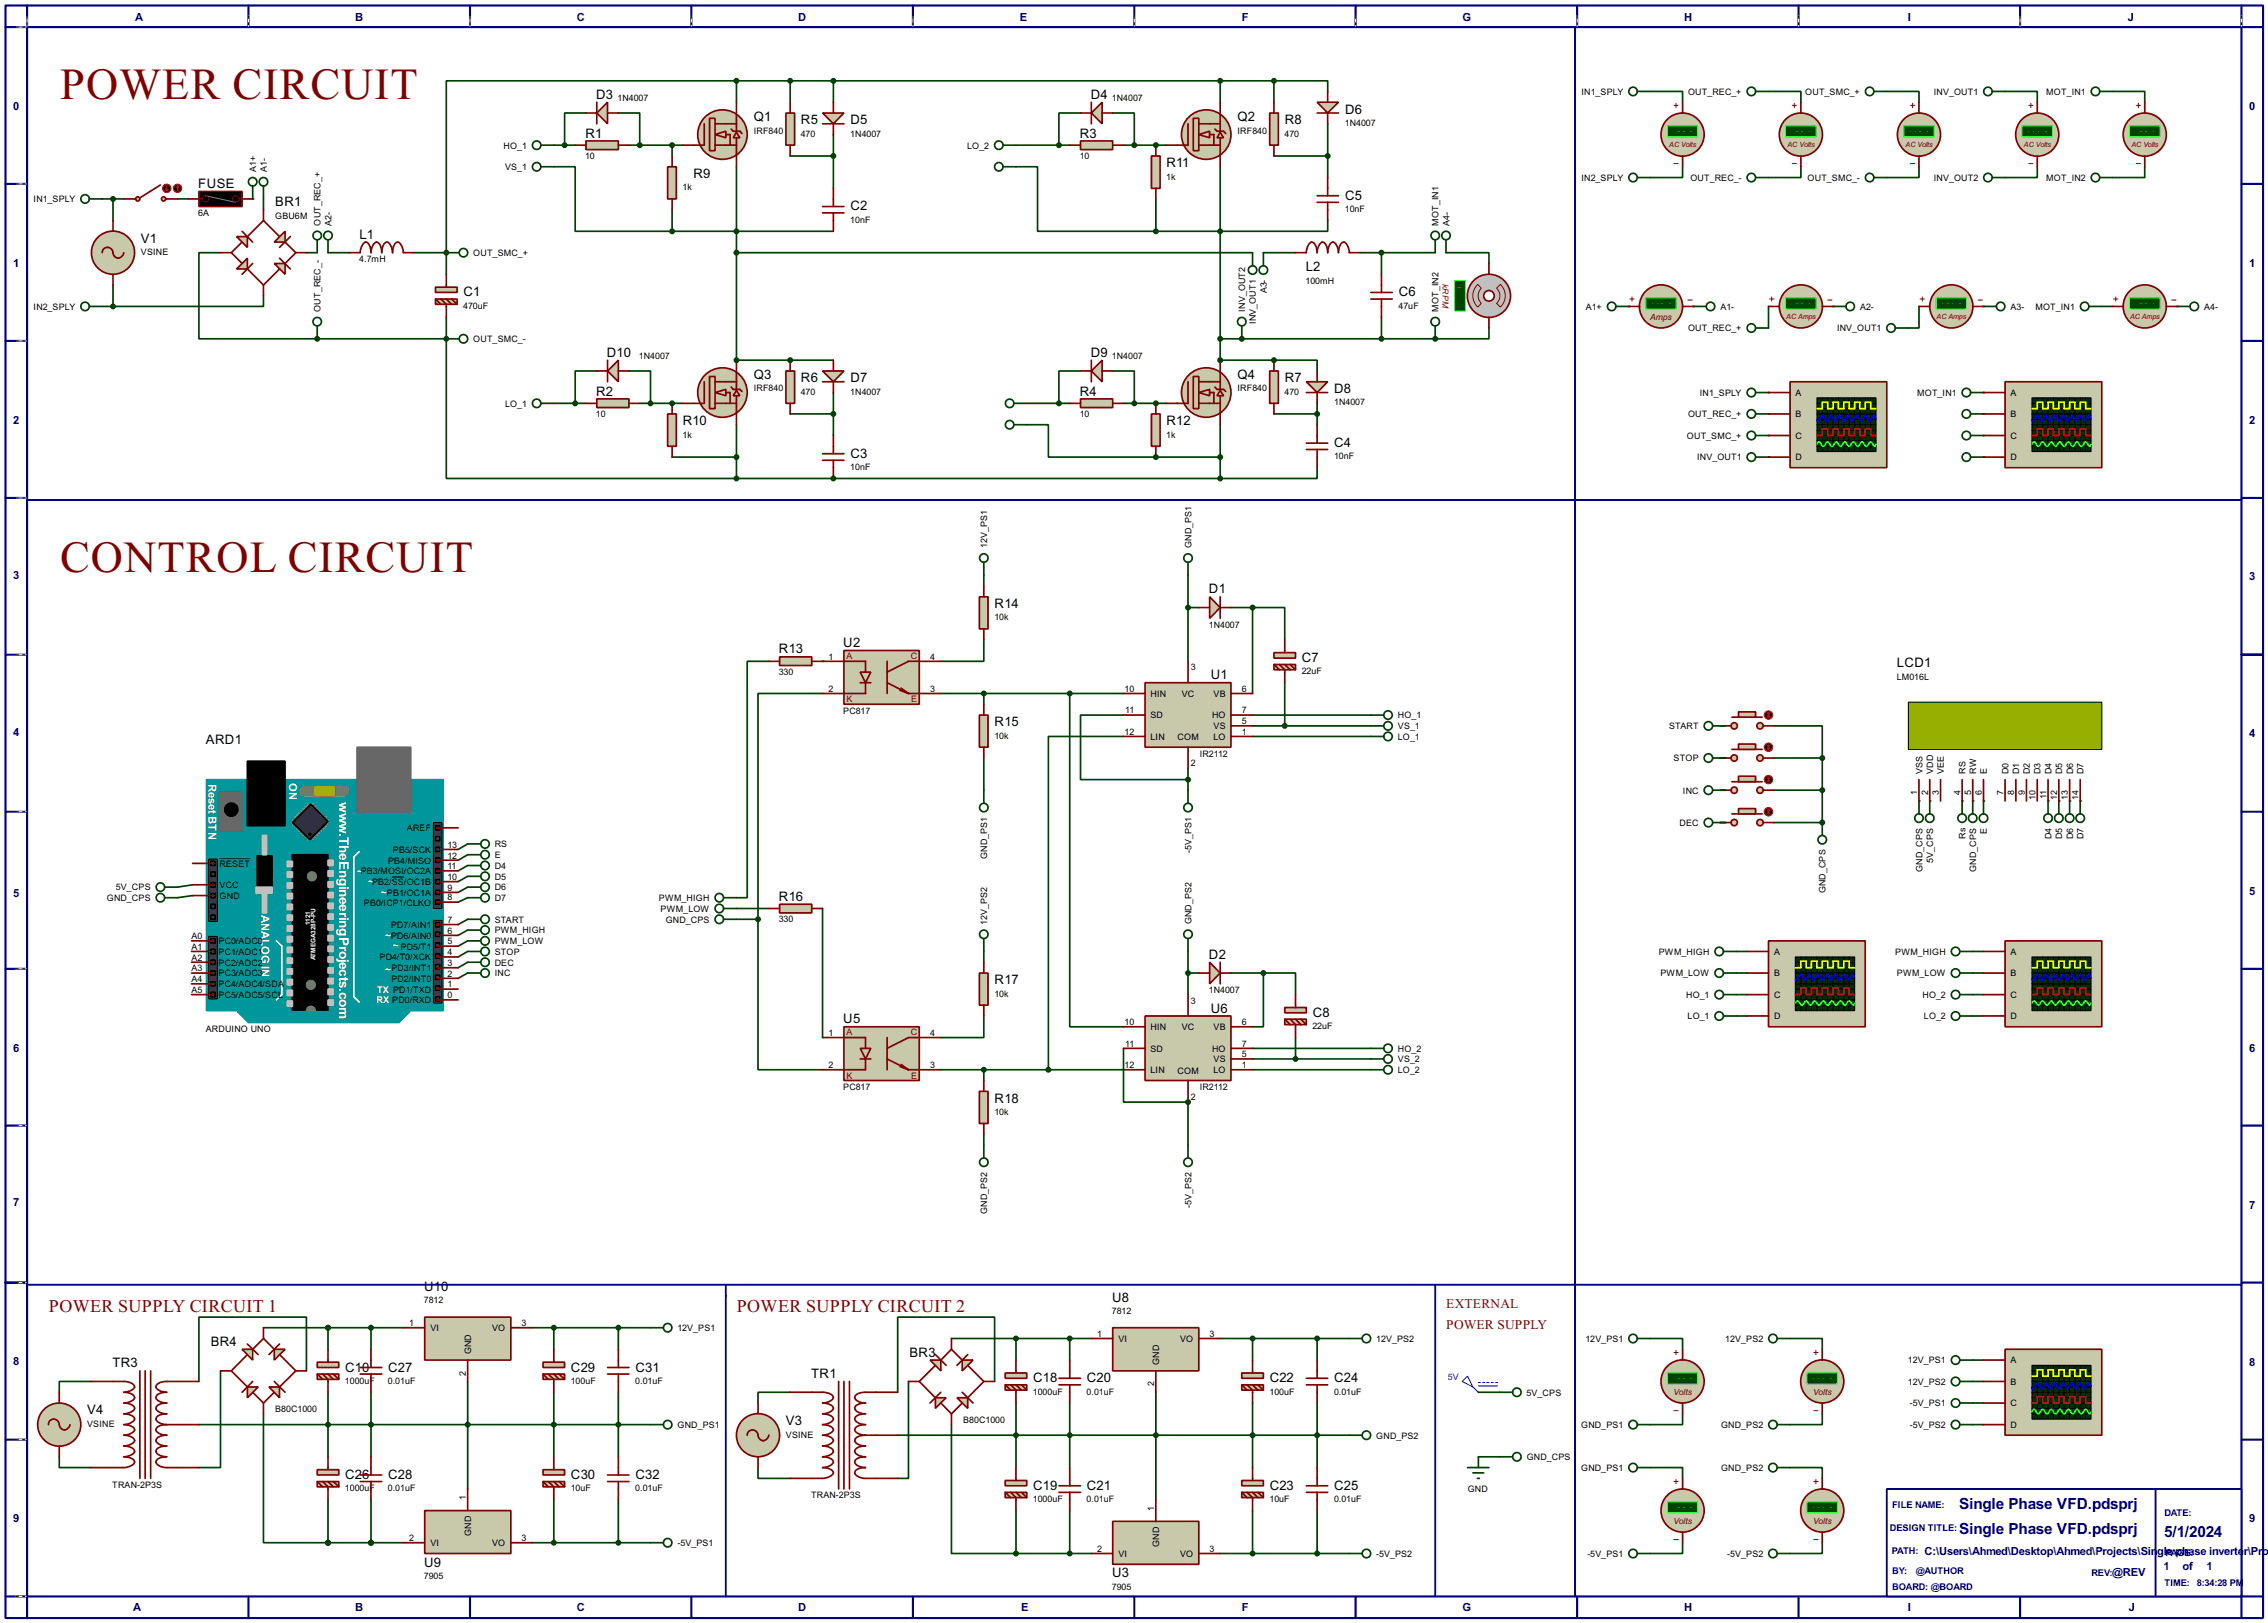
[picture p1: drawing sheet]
<svg xmlns="http://www.w3.org/2000/svg" width="536mm" height="383mm" viewBox="0 0 536 383" stroke-linecap="round" stroke-linejoin="round" font-family="sans-serif">
<defs><g id="words">
<g font-size="11.7" fill="#800000">
<text x="14.2" y="23.4">POWER CIRCUIT</text>
<text x="14.2" y="135.2">CONTROL CIRCUIT</text>
</g>
<g font-size="4.7" fill="#800000">
<text x="11.5" y="309.9">POWER SUPPLY CIRCUIT 1</text>
<text x="174.1" y="309.9">POWER SUPPLY CIRCUIT 2</text>
</g>
<g font-size="4.1" fill="#000080">
<text x="462.9" y="356.5">Single Phase VFD.pdsprj</text>
<text x="462.9" y="362.4">Single Phase VFD.pdsprj</text>
<text x="511.4" y="363.1">5/1/2024</text>
</g>
<g font-size="3.6" fill="#fff">
<text x="80.1" y="189.6" transform="rotate(90 80.1 189.6)">w</text>
<text x="80.1" y="196.8" transform="rotate(90 80.1 196.8)">.TheEngineeringProjects.com</text>
</g>
<g font-size="3.5">
<text x="140.9" y="23.3">D3</text>
<text x="257.7" y="23.3">D4</text>
<text x="178.1" y="28.6">Q1</text>
<text x="189.3" y="29.4">R5</text>
<text x="201" y="29.4">D5</text>
<text x="292.4" y="28.6">Q2</text>
<text x="303.6" y="29.4">R8</text>
<text x="317.8" y="26.8">D6</text>
<text x="138.3" y="32.5">R1</text>
<text x="255.2" y="32.5">R3</text>
<text x="275.6" y="39.5">R11</text>
<text x="46.9" y="44.5">FUSE</text>
<text x="163.9" y="42.1">R9</text>
<text x="317.8" y="47.2">C5</text>
<text x="65.1" y="48.7">BR1</text>
<text x="201" y="49.7">C2</text>
<text x="33.3" y="57.4">V1</text>
<text x="85" y="56.4">L1</text>
<text x="308.5" y="64">L2</text>
<text x="109.5" y="70.1">C1</text>
<text x="330.5" y="70.1">C6</text>
<text x="143.4" y="84.3">D10</text>
<text x="178.1" y="89.6">Q3</text>
<text x="257.7" y="84.3">D9</text>
<text x="292.4" y="89.6">Q4</text>
<text x="140.9" y="93.5">R2</text>
<text x="189.3" y="90.3">R6</text>
<text x="201" y="90.3">D7</text>
<text x="255.2" y="93.5">R4</text>
<text x="303.6" y="90.3">R7</text>
<text x="315.3" y="92.9">D8</text>
<text x="161.3" y="100.5">R10</text>
<text x="275.6" y="100.5">R12</text>
<text x="315.3" y="105.6">C4</text>
<text x="201" y="108.2">C3</text>
<text x="235" y="143.7">R14</text>
<text x="285.7" y="140.2">D1</text>
<text x="184.1" y="154.4">R13</text>
<text x="199.3" y="152.9">U2</text>
<text x="286.1" y="160.5">U1</text>
<text x="307.6" y="156.4">C7</text>
<text x="448.2" y="157.7">LCD1</text>
<text x="235" y="171.7">R15</text>
<text x="48.7" y="175.7">ARD1</text>
<text x="184.1" y="212.9">R16</text>
<text x="285.7" y="226.6">D2</text>
<text x="235" y="232.6">R17</text>
<text x="286.1" y="239.3">U6</text>
<text x="199.3" y="241.8">U5</text>
<text x="310.2" y="240.2">C8</text>
<text x="235" y="260.6">R18</text>
<text x="100.2" y="305">U10</text>
<text x="262.8" y="307.6">U8</text>
<text x="26.6" y="323.1">TR3</text>
<text x="49.8" y="318">BR4</text>
<text x="214.9" y="320.6">BR3</text>
<text x="81.6" y="324.1">C10</text>
<text x="91.7" y="324.1">C27</text>
<text x="134.9" y="324.1">C29</text>
<text x="150.2" y="324.1">C31</text>
<text x="191.7" y="325.6">TR1</text>
<text x="244.1" y="326.6">C18</text>
<text x="256.8" y="326.6">C20</text>
<text x="300" y="326.6">C22</text>
<text x="315.3" y="326.6">C24</text>
<text x="20.6" y="334.2">V4</text>
<text x="185.7" y="336.8">V3</text>
<text x="81.6" y="349.5">C26</text>
<text x="91.7" y="349.5">C28</text>
<text x="134.9" y="349.5">C30</text>
<text x="150.2" y="349.5">C32</text>
<text x="244.1" y="352">C19</text>
<text x="256.8" y="352">C21</text>
<text x="300" y="352">C23</text>
<text x="315.3" y="352">C25</text>
<text x="100.2" y="370.2">U9</text>
<text x="262.8" y="372.7">U3</text>
</g>
<g font-size="3.5" fill="#800000">
<text x="341.7" y="309">EXTERNAL</text>
<text x="341.7" y="314.1">POWER SUPPLY</text>
</g>
<g font-size="3" fill="#000080">
<text x="31.9" y="4.9">A</text>
<text x="83.9" y="4.9">B</text>
<text x="136.3" y="4.9">C</text>
<text x="188.6" y="4.9">D</text>
<text x="241" y="4.9">E</text>
<text x="293.4" y="4.9">F</text>
<text x="345.5" y="4.9">G</text>
<text x="397.9" y="4.9">H</text>
<text x="450.8" y="4.9">I</text>
<text x="502.7" y="4.9">J</text>
<text x="3.2" y="25.9">0</text>
<text x="531.5" y="25.9">0</text>
<text x="3.2" y="63">1</text>
<text x="531.5" y="63">1</text>
<text x="3.2" y="100.1">2</text>
<text x="531.5" y="100.1">2</text>
<text x="3.2" y="136.9">3</text>
<text x="531.5" y="137.2">3</text>
<text x="3.2" y="174">4</text>
<text x="531.5" y="174.3">4</text>
<text x="3.2" y="211.9">5</text>
<text x="531.5" y="211.4">5</text>
<text x="3.2" y="248.5">6</text>
<text x="531.5" y="248.5">6</text>
<text x="3.2" y="285">7</text>
<text x="531.5" y="285.8">7</text>
<text x="3.2" y="322.6">8</text>
<text x="531.5" y="322.9">8</text>
<text x="3.2" y="359.7">9</text>
<text x="531.5" y="359.7">9</text>
<text x="454.7" y="367.4">C:\Users\Ahmed\Desktop\Ahmed\Projects\Sin</text>
<text x="509.7" y="367.4">gle phase inverte</text>
<text x="511.2" y="370.9">1</text>
<text x="515.7" y="370.9">of</text>
<text x="521.3" y="370.9">1</text>
<text x="530.2" y="367.4">r\Pro</text>
<text x="536.1" y="367.4">t</text>
<text x="499.1" y="372.5">@REV</text>
<text x="31.4" y="380.8">A</text>
<text x="83.9" y="380.8">B</text>
<text x="136.3" y="380.8">C</text>
<text x="188.6" y="380.8">D</text>
<text x="241.2" y="380.8">E</text>
<text x="293.4" y="380.8">F</text>
<text x="345.5" y="380.8">G</text>
<text x="397.9" y="380.8">H</text>
<text x="450.8" y="380.8">I</text>
<text x="503" y="380.8">J</text>
</g>
<g font-size="3" fill="#fff">
<text x="49.3" y="185.2" transform="rotate(90 49.3 185.2)">Reset BTN</text>
<text x="68.4" y="185" transform="rotate(90 68.4 185)">ON</text>
<text x="61.8" y="216.2" transform="rotate(90 61.8 216.2)">ANALOG IN</text>
</g>
<g font-size="2.7" fill="#fff">
<text x="84.4" y="206.7">~</text>
<text x="87" y="209.1">~</text>
<text x="90" y="211.8">~</text>
<text x="91" y="221.9">~</text>
<text x="92.8" y="224.2">~</text>
<text x="91" y="229.8">~</text>
</g>
<g font-size="2.5" fill="#fff">
<text x="89" y="237.1">RX PD0/RXD</text>
<text x="89.1" y="234.5">TX PD1/TXD</text>
</g>
<g font-size="2.5" fill="#000080">
<text x="447.1" y="356.3">FILE NAME:</text>
<text x="511.4" y="358.3">DATE:</text>
<text x="446.5" y="361.9">DESIGN TITLE:</text>
<text x="447" y="367.2">PATH:</text>
<text x="511.6" y="367.7">PAGE:</text>
<text x="447.1" y="372">BY:</text>
<text x="447.1" y="375.7">BOARD: @BOARD</text>
<text x="452.7" y="372">@AUTHOR</text>
<text x="494.1" y="372.3">REV:</text>
<text x="511.4" y="374.8">TIME: 8:34:28 PM</text>
</g>
<g font-size="2.4">
<text x="145.9" y="23.8">1N4007</text>
<text x="262.7" y="23.8">1N4007</text>
<text x="373.7" y="22.4">IN1_SPLY</text>
<text x="398.8" y="22.4">OUT_REC_+</text>
<text x="426.5" y="22.4">OUT_SMC_+</text>
<text x="456.9" y="22.4">INV_OUT1</text>
<text x="483.5" y="22.4">MOT_IN1</text>
<text x="317.8" y="29.7">1N4007</text>
<text x="119" y="35.1">HO_1</text>
<text x="178.1" y="31.6">IRF840</text>
<text x="189.2" y="32.3">470</text>
<text x="200.9" y="32.3">1N4007</text>
<text x="228.5" y="35.1">LO_2</text>
<text x="292.4" y="31.6">IRF840</text>
<text x="303.5" y="32.3">470</text>
<text x="60.5" y="40.6" transform="rotate(-90 60.5 40.6)">A1+</text>
<text x="63.1" y="40.6" transform="rotate(-90 63.1 40.6)">A1-</text>
<text x="119.3" y="40.2">VS_1</text>
<text x="138.3" y="37.5">10</text>
<text x="255.1" y="37.5">10</text>
<text x="7.9" y="47.8">IN1_SPLY</text>
<text x="161.3" y="45">1k</text>
<text x="275.6" y="42.4">1k</text>
<text x="373.7" y="42.7">IN2_SPLY</text>
<text x="399.4" y="42.7">OUT_REC_-</text>
<text x="427.1" y="42.7">OUT_SMC_-</text>
<text x="456.9" y="42.7">INV_OUT2</text>
<text x="483.5" y="42.7">MOT_IN2</text>
<text x="46.8" y="51">6A</text>
<text x="65" y="51.8">GBU6M</text>
<text x="75.8" y="53.3" transform="rotate(-90 75.8 53.3)">OUT_REC_+</text>
<text x="78.3" y="53.3" transform="rotate(-90 78.3 53.3)">A2-</text>
<text x="200.9" y="52.6">10nF</text>
<text x="317.8" y="50.1">10nF</text>
<text x="339.9" y="53.3" transform="rotate(-90 339.9 53.3)">MOT_IN1</text>
<text x="342.5" y="53.3" transform="rotate(-90 342.5 53.3)">A4-</text>
<text x="33.3" y="60.3">VSINE</text>
<text x="84.9" y="61.9">4.7mH</text>
<text x="111.8" y="60.5">OUT_SMC_+</text>
<text x="299.3" y="69.3" transform="rotate(-90 299.3 69.3)">A3-</text>
<text x="308.5" y="67">100mH</text>
<text x="7.9" y="73.2">IN2_SPLY</text>
<text x="75.8" y="73.7" transform="rotate(-90 75.8 73.7)">OUT_REC_-</text>
<text x="109.5" y="73">470uF</text>
<text x="294.2" y="73.7" transform="rotate(-90 294.2 73.7)">INV_OUT2</text>
<text x="296.8" y="76.6" transform="rotate(-90 296.8 76.6)">INV_OUT1</text>
<text x="330.5" y="73">47uF</text>
<text x="339.9" y="73.7" transform="rotate(-90 339.9 73.7)">MOT_IN2</text>
<text x="374.7" y="73.2">A1+</text>
<text x="406.5" y="73.2">A1-</text>
<text x="439.5" y="73.2">A2-</text>
<text x="475" y="73.2">A3-</text>
<text x="480.9" y="73.2">MOT_IN1</text>
<text x="520.8" y="73.2">A4-</text>
<text x="111.8" y="80.8">OUT_SMC_-</text>
<text x="398.8" y="78.3">OUT_REC_+</text>
<text x="434" y="78.3">INV_OUT1</text>
<text x="151" y="84.8">1N4007</text>
<text x="262.7" y="84.8">1N4007</text>
<text x="178.1" y="92.5">IRF840</text>
<text x="189.2" y="93.2">470</text>
<text x="200.9" y="93.2">1N4007</text>
<text x="292.4" y="92.5">IRF840</text>
<text x="303.5" y="93.2">470</text>
<text x="315.2" y="95.8">1N4007</text>
<text x="401.6" y="93.6">IN1_SPLY</text>
<text x="424.2" y="93.6">A</text>
<text x="453" y="93.6">MOT_IN1</text>
<text x="475" y="93.6">A</text>
<text x="119.3" y="96.1">LO_1</text>
<text x="140.8" y="98.5">10</text>
<text x="255.1" y="98.5">10</text>
<text x="398.8" y="98.6">OUT_REC_+</text>
<text x="424.2" y="98.6">B</text>
<text x="475" y="98.6">B</text>
<text x="161.3" y="103.5">1k</text>
<text x="275.6" y="103.5">1k</text>
<text x="398.6" y="103.7">OUT_SMC_+</text>
<text x="424.2" y="103.7">C</text>
<text x="475" y="103.7">C</text>
<text x="200.9" y="111.1">10nF</text>
<text x="315.2" y="108.5">10nF</text>
<text x="401" y="108.8">INV_OUT1</text>
<text x="424.2" y="108.8">D</text>
<text x="475" y="108.8">D</text>
<text x="233.3" y="129.6" transform="rotate(-90 233.3 129.6)">12V_PS1</text>
<text x="281.5" y="129.5" transform="rotate(-90 281.5 129.5)">GND_PS1</text>
<text x="235" y="146.6">10k</text>
<text x="285.6" y="148.3">1N4007</text>
<text x="195.8" y="155.9">1</text>
<text x="219.8" y="155.9">4</text>
<text x="184" y="159.5">330</text>
<text x="281.4" y="158.4">3</text>
<text x="307.6" y="159.3">22uF</text>
<text x="448.2" y="160.6">LM016L</text>
<text x="195.8" y="163.5">2</text>
<text x="219.8" y="163.5">3</text>
<text x="265.7" y="163.5">10</text>
<text x="271.8" y="164.7">HIN</text>
<text x="279.2" y="164.6">VC</text>
<text x="286.7" y="164.7">VB</text>
<text x="293.4" y="163.5">6</text>
<text x="199.2" y="168.6">PC817</text>
<text x="265.7" y="173.6">12</text>
<text x="265.9" y="168.6">11</text>
<text x="271.8" y="169.8">SD</text>
<text x="286.4" y="169.8">HO</text>
<text x="286.7" y="172.3">VS</text>
<text x="293.4" y="168.6">7</text>
<text x="293.4" y="171.1">5</text>
<text x="293.4" y="173.6">1</text>
<text x="330.3" y="172.3">VS_1</text>
<text x="330.3" y="169.8">HO_1</text>
<text x="394.4" y="172.3">START</text>
<text x="235" y="174.6">10k</text>
<text x="271.8" y="174.8">LIN</text>
<text x="278.2" y="174.9">COM</text>
<text x="283.5" y="178.8">IR2112</text>
<text x="286.7" y="174.8">LO</text>
<text x="330.3" y="174.8">LO_1</text>
<text x="395.4" y="179.9">STOP</text>
<text x="281.4" y="181.1">2</text>
<text x="454.2" y="182.9" transform="rotate(-90 454.2 182.9)">VSS</text>
<text x="456.8" y="182.9" transform="rotate(-90 456.8 182.9)">VDD</text>
<text x="459.3" y="182.9" transform="rotate(-90 459.3 182.9)">VEE</text>
<text x="464.4" y="182.9" transform="rotate(-90 464.4 182.9)">RS</text>
<text x="466.9" y="182.9" transform="rotate(-90 466.9 182.9)">RW</text>
<text x="469.5" y="182.9" transform="rotate(-90 469.5 182.9)">E</text>
<text x="474.6" y="182.9" transform="rotate(-90 474.6 182.9)">D0</text>
<text x="477.1" y="182.9" transform="rotate(-90 477.1 182.9)">D1</text>
<text x="479.6" y="182.9" transform="rotate(-90 479.6 182.9)">D2</text>
<text x="482.2" y="182.9" transform="rotate(-90 482.2 182.9)">D3</text>
<text x="484.7" y="182.9" transform="rotate(-90 484.7 182.9)">D4</text>
<text x="487.3" y="182.9" transform="rotate(-90 487.3 182.9)">D5</text>
<text x="489.8" y="182.9" transform="rotate(-90 489.8 182.9)">D6</text>
<text x="492.3" y="182.9" transform="rotate(-90 492.3 182.9)">D7</text>
<text x="397.6" y="187.5">INC</text>
<text x="453" y="187.8" transform="rotate(-90 453 187.8)">1</text>
<text x="455.6" y="187.9" transform="rotate(-90 455.6 187.9)">2</text>
<text x="458.1" y="187.8" transform="rotate(-90 458.1 187.8)">3</text>
<text x="463.2" y="187.8" transform="rotate(-90 463.2 187.8)">4</text>
<text x="465.7" y="187.8" transform="rotate(-90 465.7 187.8)">5</text>
<text x="468.3" y="187.9" transform="rotate(-90 468.3 187.9)">6</text>
<text x="473.4" y="187.9" transform="rotate(-90 473.4 187.9)">7</text>
<text x="475.9" y="187.9" transform="rotate(-90 475.9 187.9)">8</text>
<text x="478.4" y="187.8" transform="rotate(-90 478.4 187.8)">9</text>
<text x="481" y="189" transform="rotate(-90 481 189)">10</text>
<text x="483.5" y="188.9" transform="rotate(-90 483.5 188.9)">11</text>
<text x="486.1" y="189" transform="rotate(-90 486.1 189)">12</text>
<text x="488.6" y="189" transform="rotate(-90 488.6 189)">13</text>
<text x="491.1" y="189" transform="rotate(-90 491.1 189)">14</text>
<text x="96.1" y="196.4">AREF</text>
<text x="396.8" y="195.2">DEC</text>
<text x="469.5" y="197" transform="rotate(-90 469.5 197)">E</text>
<text x="92.8" y="201.5">PB5/SCK</text>
<text x="105.7" y="202.8">12</text>
<text x="105.7" y="200.3">13</text>
<text x="116.9" y="200.2">RS</text>
<text x="116.9" y="202.8">E</text>
<text x="233.3" y="203" transform="rotate(-90 233.3 203)">GND_PS1</text>
<text x="281.5" y="201.5" transform="rotate(-90 281.5 201.5)">-5V_PS1</text>
<text x="456.8" y="203.8" transform="rotate(-90 456.8 203.8)">5V_CPS</text>
<text x="464.4" y="198.1" transform="rotate(-90 464.4 198.1)">Rs</text>
<text x="484.7" y="198.3" transform="rotate(-90 484.7 198.3)">D4</text>
<text x="487.3" y="198.3" transform="rotate(-90 487.3 198.3)">D5</text>
<text x="489.8" y="198.3" transform="rotate(-90 489.8 198.3)">D6</text>
<text x="492.3" y="198.3" transform="rotate(-90 492.3 198.3)">D7</text>
<text x="51.9" y="204.8">RESET</text>
<text x="51.9" y="209.9">VCC</text>
<text x="85.2" y="206.6">PB3/MOSI/OC2A</text>
<text x="87.9" y="209.1">PB2/SS/OC1B</text>
<text x="91.7" y="204.1">PB4/MISO</text>
<text x="105.7" y="207.9">10</text>
<text x="105.7" y="205.4">11</text>
<text x="116.9" y="205.3">D4</text>
<text x="116.9" y="207.9">D5</text>
<text x="454.2" y="206" transform="rotate(-90 454.2 206)">GND_CPS</text>
<text x="466.9" y="206" transform="rotate(-90 466.9 206)">GND_CPS</text>
<text x="25.2" y="212.9">GND_CPS</text>
<text x="27.4" y="210.4">5V_CPS</text>
<text x="51.9" y="212.4">GND</text>
<text x="86" y="214">PB0/ICP1/CLKO</text>
<text x="91.4" y="211.7">PB1/OC1A</text>
<text x="105.7" y="212.8">8</text>
<text x="105.7" y="210.5">9</text>
<text x="116.9" y="210.4">D6</text>
<text x="116.9" y="212.9">D7</text>
<text x="155.7" y="212.9">PWM_HIGH</text>
<text x="156.1" y="215.5">PWM_LOW</text>
<text x="431.4" y="211.1" transform="rotate(-90 431.4 211.1)">GND_CPS</text>
<text x="45.2" y="221.9">A0</text>
<text x="92.4" y="221.8">PD6/AIN0</text>
<text x="92.4" y="219.3">PD7/AIN1</text>
<text x="105.7" y="220.6">6</text>
<text x="105.7" y="218.1">7</text>
<text x="116.9" y="218">START</text>
<text x="116.9" y="220.6">PWM_HIGH</text>
<text x="157.3" y="218">GND_CPS</text>
<text x="184" y="217.9">330</text>
<text x="233.3" y="218.5" transform="rotate(-90 233.3 218.5)">12V_PS2</text>
<text x="281.5" y="218.4" transform="rotate(-90 281.5 218.4)">GND_PS2</text>
<text x="45.2" y="227">A2</text>
<text x="45.2" y="224.4">A1</text>
<text x="51.6" y="225.6">PC1/ADC1</text>
<text x="51.6" y="223.1">PC0/ADC0</text>
<text x="89.7" y="226.9">PD4/T0/XCK</text>
<text x="94.7" y="224.4">PD5/T1</text>
<text x="105.7" y="225.7">4</text>
<text x="105.7" y="223.2">5</text>
<text x="116.9" y="223.1">PWM_LOW</text>
<text x="116.9" y="225.6">STOP</text>
<text x="391.9" y="225.6">PWM_HIGH</text>
<text x="419.2" y="225.6">A</text>
<text x="447.8" y="225.6">PWM_HIGH</text>
<text x="475" y="225.6">A</text>
<text x="45.2" y="232.1">A4</text>
<text x="45.2" y="229.5">A3</text>
<text x="51.6" y="233.3">PC4/ADC4/SDA</text>
<text x="51.6" y="230.7">PC3/ADC3</text>
<text x="51.6" y="228.2">PC2/ADC2</text>
<text x="92.5" y="232">PD2/INT0</text>
<text x="92.5" y="229.5">PD3/INT1</text>
<text x="105.7" y="233.3">1</text>
<text x="105.7" y="230.8">2</text>
<text x="105.7" y="228.3">3</text>
<text x="116.9" y="228.2">DEC</text>
<text x="116.9" y="230.7">INC</text>
<text x="392.3" y="230.7">PWM_LOW</text>
<text x="419.2" y="230.7">B</text>
<text x="448.2" y="230.7">PWM_LOW</text>
<text x="475" y="230.7">B</text>
<text x="45.2" y="234.6">A5</text>
<text x="51.6" y="235.8">PC5/ADC5/SCL</text>
<text x="105.7" y="235.9">0</text>
<text x="235" y="235.5">10k</text>
<text x="281.4" y="237.1">3</text>
<text x="285.6" y="234.7">1N4007</text>
<text x="398.4" y="235.8">HO_1</text>
<text x="419.2" y="235.8">C</text>
<text x="454.2" y="235.8">HO_2</text>
<text x="475" y="235.8">C</text>
<text x="48.6" y="243.8">ARDUINO UNO</text>
<text x="195.8" y="244.8">1</text>
<text x="219.8" y="244.8">4</text>
<text x="265.7" y="242.2">10</text>
<text x="271.8" y="243.4">HIN</text>
<text x="279.2" y="243.4">VC</text>
<text x="286.7" y="243.4">VB</text>
<text x="293.4" y="242.2">6</text>
<text x="310.1" y="243.2">22uF</text>
<text x="398.7" y="240.9">LO_1</text>
<text x="419.2" y="240.9">D</text>
<text x="454.6" y="240.9">LO_2</text>
<text x="475" y="240.9">D</text>
<text x="265.9" y="247.3">11</text>
<text x="271.8" y="248.5">SD</text>
<text x="286.4" y="248.5">HO</text>
<text x="286.7" y="251">VS</text>
<text x="293.4" y="247.3">7</text>
<text x="293.4" y="249.8">5</text>
<text x="330.3" y="248.5">HO_2</text>
<text x="330.3" y="251">VS_2</text>
<text x="195.8" y="252.4">2</text>
<text x="199.2" y="257.5">PC817</text>
<text x="219.8" y="252.4">3</text>
<text x="265.7" y="252.4">12</text>
<text x="271.8" y="253.6">LIN</text>
<text x="278.2" y="253.7">COM</text>
<text x="283.5" y="257.5">IR2112</text>
<text x="286.7" y="253.6">LO</text>
<text x="293.4" y="252.4">1</text>
<text x="330.3" y="253.6">LO_2</text>
<text x="235" y="263.5">10k</text>
<text x="281.4" y="259.9">2</text>
<text x="233.3" y="286.9" transform="rotate(-90 233.3 286.9)">GND_PS2</text>
<text x="281.5" y="285.4" transform="rotate(-90 281.5 285.4)">-5V_PS2</text>
<text x="100.2" y="307.9">7812</text>
<text x="262.7" y="310.5">7812</text>
<text x="96.7" y="313.3">1</text>
<text x="101.7" y="314.5">VI</text>
<text x="116.3" y="314.5">VO</text>
<text x="123.2" y="313.3">3</text>
<text x="160.1" y="314.5">12V_PS1</text>
<text x="259.3" y="315.9">1</text>
<text x="264.2" y="317.1">VI</text>
<text x="278.8" y="317.1">VO</text>
<text x="285.8" y="315.9">3</text>
<text x="325.2" y="317.1">12V_PS2</text>
<text x="374.6" y="317.1">12V_PS1</text>
<text x="407.7" y="317.1">12V_PS2</text>
<text x="111.3" y="320" transform="rotate(-90 111.3 320)">GND</text>
<text x="273.9" y="322.6" transform="rotate(-90 273.9 322.6)">GND</text>
<text x="450.8" y="322.2">12V_PS1</text>
<text x="475" y="322.2">A</text>
<text x="81.5" y="327">1000uF</text>
<text x="91.7" y="327">0.01uF</text>
<text x="110.1" y="325.1" transform="rotate(-90 110.1 325.1)">2</text>
<text x="134.9" y="327">100uF</text>
<text x="150.1" y="327">0.01uF</text>
<text x="244.1" y="329.5">1000uF</text>
<text x="256.8" y="329.5">0.01uF</text>
<text x="272.7" y="327.5" transform="rotate(-90 272.7 327.5)">2</text>
<text x="300" y="329.5">100uF</text>
<text x="315.2" y="329.5">0.01uF</text>
<text x="360.7" y="329.8">5V_CPS</text>
<text x="450.8" y="327.2">12V_PS2</text>
<text x="475" y="327.2">B</text>
<text x="65" y="333.7">B80C1000</text>
<text x="451.3" y="332.3">-5V_PS1</text>
<text x="475" y="332.3">C</text>
<text x="20.6" y="337.1">VSINE</text>
<text x="160.1" y="337.4">GND_PS1</text>
<text x="185.7" y="339.7">VSINE</text>
<text x="227.6" y="336.3">B80C1000</text>
<text x="325.2" y="339.9">GND_PS2</text>
<text x="373.6" y="337.4">GND_PS1</text>
<text x="406.6" y="337.4">GND_PS2</text>
<text x="451.3" y="337.4">-5V_PS2</text>
<text x="475" y="337.4">D</text>
<text x="360.7" y="345">GND_CPS</text>
<text x="373.6" y="347.6">GND_PS1</text>
<text x="406.6" y="347.6">GND_PS2</text>
<text x="26.5" y="351.5">TRAN-2P3S</text>
<text x="81.5" y="352.4">1000uF</text>
<text x="91.7" y="352.4">0.01uF</text>
<text x="134.9" y="352.4">10uF</text>
<text x="150.1" y="352.4">0.01uF</text>
<text x="346.8" y="352.6">GND</text>
<text x="110.1" y="354.4" transform="rotate(-90 110.1 354.4)">1</text>
<text x="191.6" y="354">TRAN-2P3S</text>
<text x="244.1" y="354.9">1000uF</text>
<text x="256.8" y="354.9">0.01uF</text>
<text x="272.7" y="356.9" transform="rotate(-90 272.7 356.9)">1</text>
<text x="300" y="354.9">10uF</text>
<text x="315.2" y="354.9">0.01uF</text>
<text x="96.7" y="364.1">2</text>
<text x="101.7" y="365.3">VI</text>
<text x="111.3" y="362.9" transform="rotate(-90 111.3 362.9)">GND</text>
<text x="116.3" y="365.3">VO</text>
<text x="123.2" y="364.1">3</text>
<text x="160.1" y="365.3">-5V_PS1</text>
<text x="273.9" y="365.5" transform="rotate(-90 273.9 365.5)">GND</text>
<text x="259.3" y="366.7">2</text>
<text x="264.2" y="367.9">VI</text>
<text x="278.8" y="367.9">VO</text>
<text x="285.8" y="366.7">3</text>
<text x="325.2" y="367.9">-5V_PS2</text>
<text x="375.1" y="367.9">-5V_PS1</text>
<text x="408.1" y="367.9">-5V_PS2</text>
<text x="100.2" y="373.1">7905</text>
<text x="262.7" y="375.6">7905</text>
</g>
<g font-size="2.4" fill="#008000">
<text x="394.9" y="31.8">+88.8</text>
<text x="422.9" y="31.8">+88.8</text>
<text x="450.8" y="31.8">+88.8</text>
<text x="478.7" y="31.8">+88.8</text>
<text x="504.1" y="31.8">+88.8</text>
<text x="344.2" y="67.2" transform="rotate(90 344.2 67.2)">+88.8</text>
<text x="389.8" y="72.5">+88.8</text>
<text x="422.9" y="72.5">+88.8</text>
<text x="458.4" y="72.5">+88.8</text>
<text x="504.1" y="72.5">+88.8</text>
<text x="394.9" y="326.5">+88.8</text>
<text x="427.9" y="326.5">+88.8</text>
<text x="394.9" y="357">+88.8</text>
<text x="427.9" y="357">+88.8</text>
</g>
<g font-size="2.4" fill="#800000">
<text x="200" y="155.8">A</text>
<text x="215.2" y="155.8">C</text>
<text x="200" y="166">K</text>
<text x="215.3" y="166">E</text>
<text x="200" y="244.7">A</text>
<text x="215.2" y="244.7">C</text>
<text x="200" y="254.9">K</text>
<text x="215.3" y="254.9">E</text>
</g>
<text font-size="2.4" fill="#0000c0" x="342.1" y="326">5V</text>
<g font-size="2.3" fill="#800000">
<text x="340.9" y="67.1" transform="rotate(90 340.9 67.1)">kRPM</text>
<text x="389.9" y="75.5">Amps</text>
<text x="395.4" y="329.5">Volts</text>
<text x="428.4" y="329.5">Volts</text>
<text x="395.4" y="360">Volts</text>
<text x="428.4" y="360">Volts</text>
</g>
<g font-size="1.9" fill="#800000">
<text x="394.4" y="34.7">AC Volts</text>
<text x="422.3" y="34.7">AC Volts</text>
<text x="450.2" y="34.7">AC Volts</text>
<text x="478.2" y="34.7">AC Volts</text>
<text x="503.6" y="34.7">AC Volts</text>
<text x="422" y="75.4">AC Amps</text>
<text x="457.6" y="75.4">AC Amps</text>
<text x="503.3" y="75.4">AC Amps</text>
</g>
<g font-size="1.7" fill="#fff">
<text x="73.3" y="218.5" transform="rotate(-90 73.3 218.5)">1121</text>
<text x="74.6" y="226.9" transform="rotate(-90 74.6 226.9)">ATMEGA328P-PU</text>
</g>
</g></defs>
<g fill="none" stroke="#000080" stroke-width=".5">
<path d="M1.3 1.3h533.4v381h-533.4zM6.4 6.4h523.2v370.8h-523.2zM6.4 1.3v5.1h-5.1M58.7 1.3v5.1M111.1 1.3v5.1M163.4 1.3v5.1M215.7 1.3v5.1M268 1.3v5.1M320.3 1.3v5.1M372.7 1.3v5.1M425 1.3v5.1M477.3 1.3v5.1"/>
<path d="M529.6 1.3v5.1h5.1M1.3 43.5h5.1M529.6 43.5h5.1M1.3 80.6h5.1M529.6 80.6h5.1M1.3 117.7h5.1M529.6 117.7h5.1M1.3 154.7h5.1M529.6 154.7h5.1M1.3 191.8h5.1M529.6 191.8h5.1M1.3 228.9h5.1"/>
<path d="M529.6 228.9h5.1M1.3 266h5.1M529.6 266h5.1M1.3 303.1h5.1M529.6 303.1h5.1M1.3 340.2h5.1M529.6 340.2h5.1M1.3 377.2h5.1v5.1M58.7 377.2v5.1M111.1 377.2v5.1M163.4 377.2v5.1M215.7 377.2v5.1"/>
<path d="M268 377.2v5.1M320.3 377.2v5.1M372.7 377.2v5.1M425 377.2v5.1M477.3 377.2v5.1M534.7 377.2h-5.1v5.1"/>
</g>
<g fill="none" stroke="#fff" stroke-width=".24">
<path d="M3.9 6.4h2.3M6.4 3.9v2.3M58.7 3.9v2.3M111.1 3.9v2.3M163.4 3.9v2.3M215.7 3.9v2.3M268 3.9v2.3M320.3 3.9v2.3M372.7 3.9v2.3M425 3.9v2.3M477.3 3.9v2.3M529.6 3.9v2.3"/>
<path d="M3.9 43.5h2.3M3.9 80.6h2.3M3.9 117.7h2.3M3.9 154.7h2.3M3.9 191.8h2.3M3.9 228.9h2.3M3.9 266h2.3M3.9 303.1h2.3M3.9 340.2h2.3M3.9 377.2h2.3"/>
</g>
<g fill="none" stroke="#000" stroke-width=".24" stroke-dasharray=".5 1">
<path d="M3.9 6.4h2.3M6.4 3.9v2.3M58.7 3.9v2.3M111.1 3.9v2.3M163.4 3.9v2.3M215.7 3.9v2.3M268 3.9v2.3M320.3 3.9v2.3M372.7 3.9v2.3M425 3.9v2.3M477.3 3.9v2.3M529.6 3.9v2.3"/>
<path d="M3.9 43.5h2.3M3.9 80.6h2.3M3.9 117.7h2.3M3.9 154.7h2.3M3.9 191.8h2.3M3.9 228.9h2.3M3.9 266h2.3M3.9 303.1h2.3M3.9 340.2h2.3M3.9 377.2h2.3"/>
</g>
<path d="M445.8 351.8h83.8v25.4h-83.8z" fill="#fff" stroke="#000080" stroke-width=".45"/>
<path d="M509.3 351.8v25.4" fill="none" stroke="#000080" stroke-width=".45"/>
<path d="M174 39.4v15.3h22.9M186.7 36.9h10.2M196.9 24.2v-5.1h91.4v5.1M196.9 31.8v12.7M301 36.9h12.7M313.7 29.3v12.7M186.7 85.1h10.2" fill="none" stroke="#004000" stroke-width=".4"/>
<g fill="#004000">
<circle cx="186.7" cy="85.1" r=".2"/>
<circle cx="174" cy="85.1" r=".2"/>
</g>
<path d="M174 85.1h12.7M186.7 97.8h10.2M196.9 92.8v10.1M301 85.1h10.2v2.6" fill="none" stroke="#004000" stroke-width=".4"/>
<g fill="#004000">
<circle cx="301" cy="85.1" r=".2"/>
<circle cx="288.3" cy="85.1" r=".2"/>
</g>
<path d="M161.3 34.3h-2.5v2.6M288.3 85.1h12.7M301 97.8h10.2M311.2 95.3v5.1" fill="none" stroke="#004000" stroke-width=".4"/>
<circle cx="158.8" cy="95.3" r=".2" fill="#004000"/>
<path d="M158.8 95.3h2.5M174 100.4v7.6h-15.2" fill="none" stroke="#004000" stroke-width=".4"/>
<circle cx="273.1" cy="95.3" r=".2" fill="#004000"/>
<path d="M186.7 19.1v5.1M196.9 19.1h-22.9v5.1M130.9 39.4h5v15.3h22.9M158.8 54.7h15.2M158.8 49.6v5.1M273.1 95.3h2.5M288.3 80.1v5" fill="none" stroke="#004000" stroke-width=".4"/>
<circle cx="273.1" cy="108" r=".2" fill="#004000"/>
<path d="M288.3 19.1h12.7M301 19.1h12.7v2.5M301 19.1v5.1M288.3 39.4v40.7M313.7 52.1v2.6h-25.4M321.4 59.7h5v5.1M326.4 75v5.1M242.6 100.4h5.1v7.6h25.4" fill="none" stroke="#004000" stroke-width=".4"/>
<circle cx="194.4" cy="156.3" r=".2" fill="#004000"/>
<g fill="none" stroke="#004000" stroke-width=".4">
<path d="M130.9 34.3h5M138.5 26.7h-5.1v7.6M146.1 26.7h5.1v7.6M148.6 34.3h10.2M273.1 34.3h2.5M181.7 156.3h-5.1v55.8h-2.6M232.5 151.2v5.1h-10.2M290.9 143.6h5.1v20.3M194.4 163.9h-15.3v53.3M222.3 163.9h10.2v2.5M296 169h27.9M296 174h27.9"/>
<path d="M174 214.7h7.7M174 217.2h5.1M179.1 217.2v35.6h15.3M194.4 214.7v30.5M232.5 240.1v5.1h-10.2M296 250.2h27.9M296 247.7h27.9M296 252.8h27.9"/>
</g>
<circle cx="273.1" cy="34.3" r=".2" fill="#004000"/>
<g fill="none" stroke="#004000" stroke-width=".4">
<path d="M240.1 39.4h5.1v15.3h27.9M240.1 34.3h12.7M255.3 26.7h-5.1v7.6M262.9 26.7h5.1v7.6M265.5 34.3h7.6M273.1 54.7h15.2M273.1 47v7.7M130.9 95.3h7.6M141 87.7h-5.1v7.6M148.6 87.7h5.1v7.6M151.2 95.3h7.6M242.6 95.3h10.2"/>
<path d="M255.3 87.7h-5.1v7.6M262.9 87.7h5.1v7.6M265.5 95.3h7.6"/>
</g>
<circle cx="280.7" cy="260.4" r=".2" fill="#004000"/>
<g fill="none" stroke="#004000" stroke-width=".4">
<path d="M174 108v5.1h22.9M283.3 143.6h-2.6v12.7M296 143.6h7.6v7.6M232.5 163.9h33M252.8 163.9v78.7h12.7M265.5 169h-10.2v15.2h25.4v-2.5M265.5 174h-17.8v78.8M296 171.5h27.9M303.6 161.3v10.2M406.5 171.5h1.2M406.5 179.1h1.2M419.2 171.5h11.4v7.6"/>
<path d="M419.2 179.1h11.4M430.6 179.1v7.6h-11.4M110.5 199.4l-2.2 1.3M406.5 186.7h1.2M406.5 194.4h1.2M110.5 219.8l-2.2 1.2M110.5 217.2l-2.2 1.3M110.5 212.1l-2.2 1.1M110.5 209.6l-2.2 1.3M110.5 207.1l-2.2 1.2M110.5 204.5l-2.2 1.3M110.5 202l-2.2 1.3"/>
<path d="M110.5 229.9l-2.2 1.3M110.5 227.4l-2.2 1.3M110.5 224.8l-2.2 1.3M110.5 222.3l-2.2 1.3M283.3 229.9h-2.6v5.1M290.9 229.9h7.6M298.5 229.9v12.7h-2.5M298.5 229.9h7.6v5.1M222.3 252.8h43.2M232.5 252.8v2.5M265.5 247.7v12.7h15.2M306.1 245.2v5"/>
</g>
<circle cx="196.9" cy="113.1" r=".2" fill="#004000"/>
<path d="M196.9 113.1h91.4M273.1 108h15.2M288.3 100.4v12.7M311.2 110.5v2.6h-22.9M47 336.6h40.7M52.1 323.9v22.9h-5.1M62.3 334.1v30.4h15.2M72.4 323.9v-12.7h-25.4v15.2M77.5 329v15.2M87.7 329v15.2" fill="none" stroke="#004000" stroke-width=".4"/>
<circle cx="77.5" cy="364.5" r=".2" fill="#004000"/>
<path d="M77.5 354.4v10.1" fill="none" stroke="#004000" stroke-width=".4"/>
<circle cx="77.5" cy="364.5" r=".2" fill="#004000"/>
<path d="M87.7 354.4v10.1M77.5 364.5h17.8" fill="none" stroke="#004000" stroke-width=".4"/>
<g fill="#004000">
<circle cx="87.7" cy="364.5" r=".2"/>
<circle cx="77.5" cy="313.7" r=".2"/>
</g>
<g fill="none" stroke="#004000" stroke-width=".4">
<path d="M232.5 135.9v2.6M280.7 135.9v7.7M232.5 179.1v7.6M280.7 184.2v2.5M45.5 209.1l-3.5 .5M45.5 211.6l-3.5 .5M232.5 224.8v2.6M280.7 224.8v5.1M410.3 224.8h2.5M410.3 229.9h2.5M410.3 235h2.5M466.1 224.8h2.6"/>
<path d="M466.1 229.9h2.6M466.1 235h2.6M410.3 240.1h2.5M466.1 240.1h2.6M232.5 268v2.6M280.7 260.4v10.2M62.3 313.7h33M77.5 313.7v5.1M87.7 313.7v5.1M125.8 313.7h27.9M130.9 313.7v5.1M146.1 313.7v5.1"/>
<path d="M288.3 316.3h30.5M296 316.3v5.1M311.2 316.3v5.1M21.6 326.4h-7.6v2.6M87.7 336.6h66M110.5 326.4v25.4M130.9 329v15.2M146.1 329v15.2M186.7 329h-7.6v2.5M214.7 326.4v22.9h-2.6M235 326.4v-15.2h-22.9v17.8M273.1 339.1h45.7"/>
<path d="M273.1 329v25.4M296 331.5v15.3M311.2 331.5v15.3M349.3 329h5.1M14 344.2v2.6h7.6M130.9 354.4v10.1M146.1 354.4v10.1M179.1 346.8v2.5h7.6M296 356.9v10.2M311.2 356.9v10.2M349.3 344.2h5.1M125.8 364.5h27.9"/>
<path d="M288.3 367.1h30.5"/>
</g>
<g fill="#004000">
<circle cx="491.5" cy="189.3" r=".2"/>
<circle cx="489" cy="189.3" r=".2"/>
<circle cx="486.5" cy="189.3" r=".2"/>
<circle cx="483.9" cy="189.3" r=".2"/>
<circle cx="468.7" cy="189.3" r=".2"/>
<circle cx="466.1" cy="189.3" r=".2"/>
<circle cx="463.6" cy="189.3" r=".2"/>
<circle cx="453.4" cy="189.3" r=".2"/>
<circle cx="456" cy="189.3" r=".2"/>
</g>
<path d="M419.2 194.4h11.4" fill="none" stroke="#004000" stroke-width=".4"/>
<circle cx="430.6" cy="194.4" r=".2" fill="#004000"/>
<path d="M24.2 47h5.1M26.7 47v5.1M42 47h2.5M24.2 72.4h2.5M26.7 67.4v5M62.3 69.9v2.5h-35.6M430.6 186.7v7.7" fill="none" stroke="#004000" stroke-width=".4"/>
<circle cx="59.7" cy="47" r=".2" fill="#004000"/>
<path d="M62.3 47v2.6M72.4 59.7h2.6M77.5 59.7h5.1" fill="none" stroke="#004000" stroke-width=".4"/>
<circle cx="75" cy="80.1" r=".2" fill="#004000"/>
<path d="M52.1 59.7h-5.1v20.4h58.5M105.5 75v5.1M105.5 80.1v33h68.5" fill="none" stroke="#004000" stroke-width=".4"/>
<circle cx="105.5" cy="80.1" r=".2" fill="#004000"/>
<path d="M174 19.1h-68.5v40.6M97.8 59.7h7.7M105.5 59.7v5.1" fill="none" stroke="#004000" stroke-width=".4"/>
<circle cx="105.5" cy="59.7" r=".2" fill="#004000"/>
<path d="M174 59.7h122M174 54.7v30.4M298.5 59.7h7.6" fill="none" stroke="#004000" stroke-width=".4"/>
<circle cx="293.4" cy="80.1" r=".2" fill="#004000"/>
<path d="M326.4 59.7h12.7M288.3 80.1h38.1" fill="none" stroke="#004000" stroke-width=".4"/>
<circle cx="339.1" cy="80.1" r=".2" fill="#004000"/>
<path d="M389.9 21.6h7.7v2.6M397.6 39.4v2.6h-7.7M417.9 21.6h7.6v2.6M425.5 39.4v2.6h-7.6M445.8 21.6h7.6v2.6M453.4 39.4v2.6h-7.6M473.8 21.6h7.6v2.6M481.4 39.4v2.6h-7.6M499.2 21.6h7.6v2.6M506.8 39.4v2.6h-7.6M341.7 59.7h10.1v2.6M351.8 77.5v2.6h-25.4" fill="none" stroke="#004000" stroke-width=".4"/>
<g fill="#004000">
<circle cx="417.9" cy="92.8" r=".2"/>
<circle cx="417.9" cy="97.8" r=".2"/>
<circle cx="417.9" cy="102.9" r=".2"/>
<circle cx="417.9" cy="108" r=".2"/>
<circle cx="468.7" cy="92.8" r=".2"/>
<circle cx="468.7" cy="97.8" r=".2"/>
<circle cx="468.7" cy="102.9" r=".2"/>
<circle cx="468.7" cy="108" r=".2"/>
<circle cx="384.9" cy="72.4" r=".2"/>
<circle cx="400.1" cy="72.4" r=".2"/>
</g>
<path d="M417.9 72.4v5.1" fill="none" stroke="#004000" stroke-width=".4"/>
<circle cx="433.1" cy="72.4" r=".2" fill="#004000"/>
<path d="M453.4 72.4v5.1h-2.5" fill="none" stroke="#004000" stroke-width=".4"/>
<circle cx="468.7" cy="72.4" r=".2" fill="#004000"/>
<path d="M496.6 72.4h2.6" fill="none" stroke="#004000" stroke-width=".4"/>
<circle cx="514.4" cy="72.4" r=".2" fill="#004000"/>
<g fill="none" stroke="#004000" stroke-width=".4">
<path d="M224.8 316.3h33.1M240.1 316.3v5.1M252.8 316.3v5.1M389.9 316.3h7.7v2.5M423 316.3h7.6v2.5M212.1 339.1h61M224.8 336.6v30.5h15.3M240.1 331.5v15.3M252.8 331.5v15.3M397.6 334.1v2.5h-7.7M430.6 334.1v2.5h-7.6M466.1 321.4h2.6"/>
<path d="M466.1 326.4h2.6M466.1 331.5h2.6M466.1 336.6h2.6M240.1 356.9v10.2M252.8 356.9v10.2M389.9 346.8h7.7v2.5M423 346.8h7.6v2.5M240.1 367.1h17.8M397.6 364.5v2.6h-7.7M430.6 364.5v2.6h-7.6"/>
</g>
<path d="M82.6 59.7h2.5a2.66 2.66 0 0 1 1.3-2.5 2.27 2.27 0 0 1 1.3 2.5 2.58 2.58 0 0 1 1.3-2.5 2.27 2.27 0 0 1 1.2 2.5v-.6a2.01 2.01 0 0 1 1.3-1.9 2.58 2.58 0 0 1 1.3 2.5v-.6a2.01 2.01 0 0 1 1.2-1.9 2.66 2.66 0 0 1 1.3 2.5h2.5" fill="none" stroke="#800000" stroke-width=".4"/>
<g fill="#c8c8aa" stroke="#800000" stroke-width=".4">
<path d="M169 31.8l2.5-.8v1.6z"/>
<circle cx="170.7" cy="31.8" r="5.9"/>
</g>
<path d="M167.7 28h1.3v7.6h-1.3z" fill="#c8c8aa" stroke="#800000" stroke-width=".4"/>
<path d="M166.4 29.3v5h-2.5M169 34.3h5M169 29.3h5M171.5 31.8h1v2.5" fill="none" stroke="#800000" stroke-width=".4"/>
<path d="M174 31.3l.8 1.3h-1.5z" fill="#c8c8aa" stroke="#800000" stroke-width=".4"/>
<path d="M161.3 34.3h2.6M172.8 30.5l.5 .5h1.5l.5 .6M174 24.2v2.5M174 27v4M174 32.6v6.8" fill="none" stroke="#800000" stroke-width=".4"/>
<g fill="#c8c8aa" stroke="#800000" stroke-width=".4">
<path d="M283.3 31.8l2.5-.8v1.6z"/>
<circle cx="285" cy="31.8" r="5.9"/>
</g>
<path d="M282 28h1.3v7.6h-1.3z" fill="#c8c8aa" stroke="#800000" stroke-width=".4"/>
<path d="M280.7 29.3v5h-2.5M283.3 34.3h5M283.3 29.3h5M285.8 31.8h1v2.5" fill="none" stroke="#800000" stroke-width=".4"/>
<path d="M288.3 31.3l.8 1.3h-1.5z" fill="#c8c8aa" stroke="#800000" stroke-width=".4"/>
<path d="M275.6 34.3h2.6M287.1 30.5l.5 .5h1.5l.5 .6M288.3 24.2v2.5M288.3 27v4M288.3 32.6v6.8" fill="none" stroke="#800000" stroke-width=".4"/>
<g fill="#c8c8aa" stroke="#800000" stroke-width=".4">
<path d="M169 92.8l2.5-.8v1.5z"/>
<circle cx="170.7" cy="92.8" r="5.9"/>
</g>
<path d="M167.7 89h1.3v7.6h-1.3z" fill="#c8c8aa" stroke="#800000" stroke-width=".4"/>
<path d="M166.4 90.2v5.1h-2.5M169 95.3h5M169 90.2h5M171.5 92.8h1v2.5" fill="none" stroke="#800000" stroke-width=".4"/>
<path d="M174 92.3l.8 1.2h-1.5z" fill="#c8c8aa" stroke="#800000" stroke-width=".4"/>
<path d="M161.3 95.3h2.6M172.8 91.5l.5 .5h1.5l.5 .5M174 85.1v2.6M174 87.9v4.1M174 93.5v6.9" fill="none" stroke="#800000" stroke-width=".4"/>
<g fill="#c8c8aa" stroke="#800000" stroke-width=".4">
<path d="M283.3 92.8l2.5-.8v1.5z"/>
<circle cx="285" cy="92.8" r="5.9"/>
</g>
<path d="M282 89h1.3v7.6h-1.3z" fill="#c8c8aa" stroke="#800000" stroke-width=".4"/>
<path d="M280.7 90.2v5.1h-2.5M283.3 95.3h5M283.3 90.2h5M285.8 92.8h1v2.5" fill="none" stroke="#800000" stroke-width=".4"/>
<path d="M288.3 92.3l.8 1.2h-1.5z" fill="#c8c8aa" stroke="#800000" stroke-width=".4"/>
<path d="M275.6 95.3h2.6M287.1 91.5l.5 .5h1.5l.5 .5M288.3 85.1v2.6M288.3 87.9v4.1M288.3 93.5v6.9" fill="none" stroke="#800000" stroke-width=".4"/>
<path d="M185.7 26.7h2.1v7.6h-2.1z" fill="#c8c8aa" stroke="#800000" stroke-width=".4"/>
<path d="M186.7 24.2v2.5M186.7 34.3v2.6" fill="none" stroke="#800000" stroke-width=".4"/>
<path d="M185.7 87.7h2.1v7.6h-2.1z" fill="#c8c8aa" stroke="#800000" stroke-width=".4"/>
<path d="M186.7 85.1v2.6M186.7 95.3v2.5" fill="none" stroke="#800000" stroke-width=".4"/>
<path d="M300 87.7h2.1v7.6h-2.1z" fill="#c8c8aa" stroke="#800000" stroke-width=".4"/>
<path d="M301 85.1v2.6M301 95.3v2.5" fill="none" stroke="#800000" stroke-width=".4"/>
<path d="M300 26.7h2.1v7.6h-2.1z" fill="#c8c8aa" stroke="#800000" stroke-width=".4"/>
<path d="M301 24.2v2.5M301 34.3v2.6" fill="none" stroke="#800000" stroke-width=".4"/>
<path d="M194.4 26.7h5l-2.5 2.6z" fill="#c8c8aa" stroke="#800000" stroke-width=".4"/>
<path d="M194.4 29.3h5M196.9 24.2v2.5M196.9 29.3v2.5" fill="none" stroke="#800000" stroke-width=".4"/>
<path d="M311.2 24.2h5.1l-2.6 2.5z" fill="#c8c8aa" stroke="#800000" stroke-width=".4"/>
<path d="M311.2 26.7h5.1M313.7 21.6v2.6M313.7 26.7v2.6" fill="none" stroke="#800000" stroke-width=".4"/>
<path d="M194.4 87.7h5l-2.5 2.5z" fill="#c8c8aa" stroke="#800000" stroke-width=".4"/>
<path d="M194.4 90.2h5M196.9 85.1v2.6M196.9 90.2v2.6" fill="none" stroke="#800000" stroke-width=".4"/>
<path d="M308.7 90.2h5l-2.5 2.6z" fill="#c8c8aa" stroke="#800000" stroke-width=".4"/>
<g fill="none" stroke="#800000" stroke-width=".4">
<path d="M194.4 50.3h5M194.4 48.8h5M196.9 44.5v4.3M196.9 50.3v4.4M311.2 47.8h5.1M311.2 46.3h5.1M313.7 42v4.3M313.7 47.8v4.3M308.7 92.8h5M311.2 87.7v2.5M311.2 92.8v2.5M194.4 108.8h5"/>
<path d="M194.4 107.2h5M196.9 102.9v4.3M196.9 108.8v4.3M308.7 106.2h5M308.7 104.7h5M311.2 100.4v4.3M311.2 106.2v4.3"/>
</g>
<g fill="#004000" stroke="#004000" stroke-width=".4">
<circle cx="196.9" cy="19.1" r=".5"/>
<circle cx="288.3" cy="19.1" r=".5"/>
<circle cx="313.7" cy="36.9" r=".5"/>
<circle cx="196.9" cy="36.9" r=".5"/>
<circle cx="174" cy="54.7" r=".5"/>
<circle cx="186.7" cy="85.1" r=".5"/>
<circle cx="174" cy="85.1" r=".5"/>
<circle cx="196.9" cy="97.8" r=".5"/>
<circle cx="301" cy="85.1" r=".5"/>
<circle cx="288.3" cy="85.1" r=".5"/>
<circle cx="311.2" cy="97.8" r=".5"/>
</g>
<path d="M138.5 33.3h7.6v2.1h-7.6z" fill="#c8c8aa" stroke="#800000" stroke-width=".4"/>
<path d="M135.9 34.3h2.6M146.1 34.3h2.5" fill="none" stroke="#800000" stroke-width=".4"/>
<path d="M141 94.3h7.6v2h-7.6z" fill="#c8c8aa" stroke="#800000" stroke-width=".4"/>
<path d="M138.5 95.3h2.5M148.6 95.3h2.6" fill="none" stroke="#800000" stroke-width=".4"/>
<path d="M255.3 33.3h7.6v2.1h-7.6z" fill="#c8c8aa" stroke="#800000" stroke-width=".4"/>
<path d="M252.8 34.3h2.5M262.9 34.3h2.6" fill="none" stroke="#800000" stroke-width=".4"/>
<path d="M255.3 94.3h7.6v2h-7.6z" fill="#c8c8aa" stroke="#800000" stroke-width=".4"/>
<path d="M252.8 95.3h2.5M262.9 95.3h2.6" fill="none" stroke="#800000" stroke-width=".4"/>
<path d="M157.8 39.4h2v7.6h-2z" fill="#c8c8aa" stroke="#800000" stroke-width=".4"/>
<path d="M158.8 36.9v2.5M158.8 47v2.6" fill="none" stroke="#800000" stroke-width=".4"/>
<circle cx="158.8" cy="34.3" r=".5" fill="#004000" stroke="#004000" stroke-width=".4"/>
<path d="M157.8 97.8h2v7.7h-2z" fill="#c8c8aa" stroke="#800000" stroke-width=".4"/>
<path d="M158.8 95.3v2.5M158.8 105.5v2.5" fill="none" stroke="#800000" stroke-width=".4"/>
<g fill="#004000" stroke="#004000" stroke-width=".4">
<circle cx="158.8" cy="95.3" r=".5"/>
<circle cx="174" cy="108" r=".5"/>
</g>
<path d="M272.1 36.9h2v7.6h-2z" fill="#c8c8aa" stroke="#800000" stroke-width=".4"/>
<path d="M273.1 34.3v2.6M273.1 44.5v2.5" fill="none" stroke="#800000" stroke-width=".4"/>
<path d="M272.1 97.8h2v7.7h-2z" fill="#c8c8aa" stroke="#800000" stroke-width=".4"/>
<path d="M306.1 59.7h2.6l.2-1.2a1.29 1.29 0 0 1 1.4-1.2 2.75 2.75 0 0 1 .9 2.4l.2-1.2a1.29 1.29 0 0 1 1.4-1.2 2.76 2.76 0 0 1 .9 2.4 2.29 2.29 0 0 1 1.3-2.5 2.65 2.65 0 0 1 1.3 2.5 2.24 2.24 0 0 1 1.3-2.5 2.65 2.65 0 0 1 1.2 2.5h2.6M323.9 69.1h5.1M323.9 70.7h5.1M326.4 64.8v4.3M326.4 70.7v4.3M273.1 95.3v2.5M273.1 105.5v2.5" fill="none" stroke="#800000" stroke-width=".4"/>
<g fill="#004000" stroke="#004000" stroke-width=".4">
<circle cx="273.1" cy="95.3" r=".5"/>
<circle cx="288.3" cy="80.1" r=".5"/>
</g>
<circle cx="26.7" cy="59.7" r="5.1" fill="#c8c8aa" stroke="#800000" stroke-width=".4"/>
<path d="M24.2 59.7a1.32 1.32 0 0 1 1.4-1.2 1.32 1.32 0 0 1 1.2 1.5 1.27 1.27 0 0 0 1.4 1 1.27 1.27 0 0 0 1.1-1.3M26.7 52.1v2.6M44.5 47h2.5M57.2 47h2.5M26.7 64.8v2.6" fill="none" stroke="#800000" stroke-width=".4"/>
<g fill="none" stroke="#004000" stroke-width=".4">
<path d="M127.8 34.3h3.1M127.8 39.4h3.1M237 34.3h3.1M237 39.4h3.1M127.8 95.3h3.1M239.6 95.3h3M239.6 100.4h3"/>
<circle cx="126.8" cy="34.3" r="1"/>
<circle cx="126.8" cy="39.4" r="1"/>
<circle cx="236" cy="34.3" r="1"/>
<circle cx="236" cy="39.4" r="1"/>
<circle cx="126.8" cy="95.3" r="1"/>
<circle cx="238.5" cy="95.3" r="1"/>
<circle cx="238.5" cy="100.4" r="1"/>
</g>
<path d="M47 45.3h10.2v3.5h-10.2z" fill="#000" stroke="#800000" stroke-width=".4"/>
<path d="M48.6 46.3l7.1 1.5" fill="none" stroke="#808080" stroke-width=".24"/>
<g fill="none" stroke="#800000" stroke-width=".24">
<path d="M47 47h.8M56.4 47h.8"/>
<circle cx="48.5" cy="47" r=".75"/>
<circle cx="55.6" cy="47" r=".75"/>
</g>
<path d="M64.8 62.3h2.6v2.5z" fill="#c8c8aa" stroke="#800000" stroke-width=".4"/>
<path d="M57.2 54.7l2.5 2.5M57.2 57.2l-2.5 2.5 2.5 2.6M58.5 55.9l3.8-3.8 3.8 3.8M67.4 57.2l2.5 2.5-2.5 2.6M68.6 55.9l-2.5 2.6M58.5 63.6l3.8 3.8 3.8-3.8M59.7 62.3l-2.5 2.5M66.1 61l2.5 2.6" fill="none" stroke="#800000" stroke-width=".4"/>
<g fill="#c8c8aa" stroke="#800000" stroke-width=".4">
<path d="M55.9 55.9h2.6v2.6z"/>
<path d="M64.8 57.2l2.6-2.5v2.5z"/>
<path d="M55.9 63.6l2.6-2.6v2.6z"/>
</g>
<path d="M52.1 59.7h2.6M62.3 49.6v2.5M69.9 59.7h2.5M62.3 67.4v2.5" fill="none" stroke="#800000" stroke-width=".4"/>
<g fill="#c8c8aa" stroke="#800000" stroke-width=".4">
<path d="M102.9 67.9h5.1v1.2h-5.1z"/>
<path d="M102.9 70.7h5.1v1.2h-5.1z"/>
</g>
<path d="M102.9 70.7l1.3 1.2M104.2 70.7l1.3 1.2v3.1M105.5 64.8v3.1M105.5 70.7l1.2 1.2M106.7 70.7l1.3 1.2" fill="none" stroke="#800000" stroke-width=".4"/>
<g fill="#004000" stroke="#004000" stroke-width=".4">
<circle cx="158.8" cy="54.7" r=".5"/>
<circle cx="186.7" cy="19.1" r=".5"/>
<circle cx="174" cy="19.1" r=".5"/>
<circle cx="273.1" cy="108" r=".5"/>
<circle cx="301" cy="19.1" r=".5"/>
<circle cx="288.3" cy="54.7" r=".5"/>
</g>
<path d="M343.7 66.3h2.6v7.2h-2.6z" fill="#004000" stroke="#0f0" stroke-width=".24"/>
<circle cx="351.8" cy="69.9" r="5.1" fill="#c0c0c0" stroke="#800000" stroke-width=".4"/>
<path d="M349.2 67.2l.8 .9a2.53 2.53 0 0 0 0 3.6l-.8 .9a3.7 3.7 0 0 1 0-5.4zM353.6 68.1l.9-.9a3.7 3.7 0 0 1 0 5.4l-.9-.9a2.46 2.46 0 0 0 0-3.6z" fill="none" stroke="#800000" stroke-width=".24"/>
<circle cx="351.8" cy="69.9" r="1.25" fill="#feffff" stroke="#800000" stroke-width=".4"/>
<path d="M351.8 62.3v2.5M351.8 75v2.5" fill="none" stroke="#800000" stroke-width=".4"/>
<g fill="#004000" stroke="#004000" stroke-width=".4">
<circle cx="326.4" cy="59.7" r=".5"/>
<circle cx="326.4" cy="80.1" r=".5"/>
</g>
<path d="M199.4 153.7h17.8v12.7h-17.8z" fill="#c8c8aa" stroke="#800000" stroke-width=".4"/>
<path d="M203.3 158.8h2.5l-1.3 2.5z" fill="#c8c8aa" stroke="#800000" stroke-width=".4"/>
<path d="M194.4 156.3h10.1v2.5M209.6 156.3v7.6M222.3 156.3h-7.6l-5.1 2.5M203.3 161.3h2.5M204.5 161.3v2.6h-10.1M209.6 161.3l5.1 2.6M212.7 163.1l2 .8M212.9 162.6l1.8 1.3M214.7 163.9h7.6" fill="none" stroke="#800000" stroke-width=".4"/>
<path d="M184.2 155.2h7.6v2.1h-7.6z" fill="#c8c8aa" stroke="#800000" stroke-width=".4"/>
<path d="M181.7 156.3h2.5M191.8 156.3h2.6" fill="none" stroke="#800000" stroke-width=".4"/>
<path d="M231.4 141h2.1v7.6h-2.1z" fill="#c8c8aa" stroke="#800000" stroke-width=".4"/>
<path d="M232.5 138.5v2.5M232.5 148.6v2.6" fill="none" stroke="#800000" stroke-width=".4"/>
<path d="M231.4 169h2.1v7.6h-2.1z" fill="#c8c8aa" stroke="#800000" stroke-width=".4"/>
<path d="M232.5 166.4v2.6M232.5 176.6v2.5" fill="none" stroke="#800000" stroke-width=".4"/>
<path d="M270.6 161.3h20.3v15.3h-20.3z" fill="#c8c8aa" stroke="#800000" stroke-width=".4"/>
<path d="M280.7 156.3v5M265.5 163.9h5.1M265.5 174h5.1M265.5 169h5.1M280.7 176.6v5.1M290.9 163.9h5.1M290.9 174h5.1M290.9 169h5.1M290.9 171.5h5.1" fill="none" stroke="#800000" stroke-width=".4"/>
<circle cx="295.9" cy="143.6" r=".5" fill="#004000" stroke="#004000" stroke-width=".4"/>
<path d="M199.4 242.6h17.8v12.7h-17.8z" fill="#c8c8aa" stroke="#800000" stroke-width=".4"/>
<path d="M203.3 247.7h2.5l-1.3 2.5z" fill="#c8c8aa" stroke="#800000" stroke-width=".4"/>
<path d="M194.4 245.2h10.1v2.5M203.3 250.2h2.5M204.5 250.2v2.6h-10.1M209.6 245.2v7.6M209.6 250.2l5.1 2.6M212.7 252l2 .8M212.9 251.5l1.8 1.3M214.7 252.8h7.6M222.3 245.2h-7.6l-5.1 2.5" fill="none" stroke="#800000" stroke-width=".4"/>
<path d="M184.2 213.7h7.6v2h-7.6z" fill="#c8c8aa" stroke="#800000" stroke-width=".4"/>
<path d="M181.7 214.7h2.5M191.8 214.7h2.6" fill="none" stroke="#800000" stroke-width=".4"/>
<path d="M231.4 229.9h2.1v7.6h-2.1z" fill="#c8c8aa" stroke="#800000" stroke-width=".4"/>
<path d="M232.5 227.4v2.5M232.5 237.5v2.6" fill="none" stroke="#800000" stroke-width=".4"/>
<path d="M270.6 240.1h20.3v15.2h-20.3z" fill="#c8c8aa" stroke="#800000" stroke-width=".4"/>
<path d="M280.7 235v5.1M265.5 242.6h5.1M265.5 252.8h5.1M265.5 247.7h5.1M280.7 255.3v5.1M290.9 242.6h5.1M290.9 252.8h5.1M290.9 247.7h5.1M290.9 250.2h5.1" fill="none" stroke="#800000" stroke-width=".4"/>
<path d="M285.8 141l2.5 2.6-2.5 2.5z" fill="#c8c8aa" stroke="#800000" stroke-width=".4"/>
<path d="M283.3 143.6h2.5M288.3 141v5.1M288.3 143.6h2.6" fill="none" stroke="#800000" stroke-width=".4"/>
<path d="M285.8 227.4l2.5 2.5-2.5 2.6z" fill="#c8c8aa" stroke="#800000" stroke-width=".4"/>
<path d="M283.3 229.9h2.5M288.3 227.4v5.1M288.3 229.9h2.6" fill="none" stroke="#800000" stroke-width=".4"/>
<g fill="#004000" stroke="#004000" stroke-width=".4">
<circle cx="232.4" cy="163.9" r=".5"/>
<circle cx="306.1" cy="250.2" r=".5"/>
<circle cx="179.1" cy="217.2" r=".5"/>
</g>
<g fill="none" stroke="#004000" stroke-width=".4">
<path d="M323.9 171.5h3.1M323.9 169h3.1M323.9 174h3.1M171 212.1h3M171 214.7h3M171 217.2h3M323.9 247.7h3.1M323.9 250.2h3.1M323.9 252.8h3.1"/>
<circle cx="327.9" cy="174" r="1"/>
<circle cx="327.9" cy="171.5" r="1"/>
<circle cx="327.9" cy="169" r="1"/>
<circle cx="169.9" cy="214.7" r="1"/>
<circle cx="169.9" cy="217.2" r="1"/>
<circle cx="169.9" cy="212.1" r="1"/>
<circle cx="327.9" cy="247.7" r="1"/>
<circle cx="327.9" cy="250.2" r="1"/>
<circle cx="327.9" cy="252.8" r="1"/>
</g>
<path d="M143.6 24.2v5.1l-2.6-2.6z" fill="#c8c8aa" stroke="#800000" stroke-width=".4"/>
<path d="M138.5 26.7h2.5M141 24.2v5.1M143.6 26.7h2.5" fill="none" stroke="#800000" stroke-width=".4"/>
<g fill="#004000" stroke="#004000" stroke-width=".4">
<circle cx="151.1" cy="34.3" r=".5"/>
<circle cx="133.4" cy="34.3" r=".5"/>
<circle cx="273.1" cy="34.3" r=".5"/>
<circle cx="273.1" cy="54.7" r=".5"/>
</g>
<path d="M257.9 26.7l2.5-2.5v5.1z" fill="#c8c8aa" stroke="#800000" stroke-width=".4"/>
<path d="M255.3 26.7h2.6M257.9 24.2v5.1M260.4 26.7h2.5" fill="none" stroke="#800000" stroke-width=".4"/>
<g fill="#004000" stroke="#004000" stroke-width=".4">
<circle cx="268" cy="34.3" r=".5"/>
<circle cx="250.2" cy="34.3" r=".5"/>
</g>
<path d="M257.9 87.7l2.5-2.6v5.1z" fill="#c8c8aa" stroke="#800000" stroke-width=".4"/>
<path d="M255.3 87.7h2.6M257.9 85.1v5.1M260.4 87.7h2.5" fill="none" stroke="#800000" stroke-width=".4"/>
<g fill="#004000" stroke="#004000" stroke-width=".4">
<circle cx="268" cy="95.3" r=".5"/>
<circle cx="250.2" cy="95.3" r=".5"/>
</g>
<path d="M143.6 87.7l2.5-2.6v5.1z" fill="#c8c8aa" stroke="#800000" stroke-width=".4"/>
<path d="M141 87.7h2.6M143.6 85.1v5.1M146.1 87.7h2.5" fill="none" stroke="#800000" stroke-width=".4"/>
<g fill="#004000" stroke="#004000" stroke-width=".4">
<circle cx="153.7" cy="95.3" r=".5"/>
<circle cx="135.9" cy="95.3" r=".5"/>
<circle cx="280.7" cy="260.4" r=".5"/>
<circle cx="280.7" cy="143.6" r=".5"/>
<circle cx="280.7" cy="184.2" r=".5"/>
</g>
<path d="M231.4 257.9h2.1v7.6h-2.1z" fill="#c8c8aa" stroke="#800000" stroke-width=".4"/>
<path d="M232.5 255.3v2.6M232.5 265.5v2.5" fill="none" stroke="#800000" stroke-width=".4"/>
<g fill="#004000" stroke="#004000" stroke-width=".4">
<circle cx="232.4" cy="252.8" r=".5"/>
<circle cx="252.7" cy="163.9" r=".5"/>
<circle cx="280.7" cy="229.9" r=".5"/>
<circle cx="298.5" cy="229.9" r=".5"/>
<circle cx="303.5" cy="171.5" r=".5"/>
</g>
<g fill="#c8c8aa" stroke="#800000" stroke-width=".4">
<path d="M301 154.2h5.1v1.3h-5.1z"/>
<path d="M301 157h5.1v1.3h-5.1z"/>
</g>
<path d="M301 157l1.3 1.3M302.3 157l1.3 1.3v3M303.6 151.2v3M303.6 157l1.3 1.3M304.9 157l1.2 1.3" fill="none" stroke="#800000" stroke-width=".4"/>
<g fill="#c8c8aa" stroke="#800000" stroke-width=".4">
<path d="M303.6 238.1h5.1v1.2h-5.1z"/>
<path d="M303.6 240.8h5.1v1.3h-5.1z"/>
</g>
<path d="M306.1 235v3.1M303.6 240.8l1.3 1.3M304.9 240.8l1.2 1.3v3.1M306.1 240.8l1.3 1.3M307.4 240.8l1.3 1.3" fill="none" stroke="#800000" stroke-width=".4"/>
<circle cx="247.7" cy="252.8" r=".5" fill="#004000" stroke="#004000" stroke-width=".4"/>
<g fill="none" stroke="#004000" stroke-width=".4">
<path d="M110.5 199.4h3.1M463.6 189.3v3M468.7 189.3v3M483.9 189.3v3M486.5 189.3v3M489 189.3v3M491.5 189.3v3M110.5 202h3.1M110.5 204.5h3.1M110.5 207.1h3.1M110.5 209.6h3.1M110.5 212.1h3.1"/>
<path d="M110.5 217.2h3.1M110.5 219.8h3.1M110.5 222.3h3.1M110.5 224.8h3.1M110.5 227.4h3.1M110.5 229.9h3.1"/>
<circle cx="114.6" cy="199.4" r="1"/>
<circle cx="463.6" cy="193.3" r="1"/>
<circle cx="468.6" cy="193.3" r="1"/>
<circle cx="483.9" cy="193.3" r="1"/>
<circle cx="486.4" cy="193.3" r="1"/>
<circle cx="489" cy="193.3" r="1"/>
<circle cx="491.5" cy="193.3" r="1"/>
<circle cx="114.6" cy="207.1" r="1"/>
<circle cx="114.6" cy="212.1" r="1"/>
<circle cx="114.6" cy="219.8" r="1"/>
<circle cx="114.6" cy="217.2" r="1"/>
<circle cx="114.6" cy="209.6" r="1"/>
<circle cx="114.6" cy="204.5" r="1"/>
<circle cx="114.6" cy="202" r="1"/>
<circle cx="114.6" cy="224.8" r="1"/>
<circle cx="114.6" cy="227.4" r="1"/>
<circle cx="114.6" cy="222.3" r="1"/>
<circle cx="114.6" cy="229.9" r="1"/>
</g>
<g fill="#c8c8aa" stroke="#800000" stroke-width=".4">
<circle cx="415.8" cy="171.5" r=".75"/>
<circle cx="409.7" cy="171.5" r=".75"/>
</g>
<path d="M409.2 169.5h7.2" fill="none" stroke="#800000" stroke-width=".4"/>
<path d="M410.8 168.2h4v1.3h-4z" fill="#c8c8aa" stroke="#800000" stroke-width=".4"/>
<path d="M406.5 171.5h2.5M416.6 171.5h2.6" fill="none" stroke="#800000" stroke-width=".4"/>
<circle cx="417.8" cy="169" r="1" fill="#400000" stroke="#f00" stroke-width=".24"/>
<path d="M417.6 169.2l.3 .3M417.9 168.5v1M417.9 168.5l-.3 .2M417.9 168.5l.2 .2M418.1 169.2l-.2 .3" fill="none" stroke="#f00" stroke-width=".24"/>
<g fill="#c8c8aa" stroke="#800000" stroke-width=".4">
<circle cx="415.8" cy="179.1" r=".75"/>
<circle cx="409.7" cy="179.1" r=".75"/>
</g>
<path d="M409.2 177.1h7.2" fill="none" stroke="#800000" stroke-width=".4"/>
<path d="M410.8 175.8h4v1.3h-4z" fill="#c8c8aa" stroke="#800000" stroke-width=".4"/>
<path d="M406.5 179.1h2.5M416.6 179.1h2.6" fill="none" stroke="#800000" stroke-width=".4"/>
<circle cx="417.8" cy="176.6" r="1" fill="#400000" stroke="#f00" stroke-width=".24"/>
<path d="M417.6 176.8l.3 .3M417.9 176.1v1M417.9 176.1l-.3 .2M417.9 176.1l.2 .2M418.1 176.8l-.2 .3" fill="none" stroke="#f00" stroke-width=".24"/>
<g fill="#c8c8aa" stroke="#800000" stroke-width=".4">
<circle cx="415.8" cy="186.7" r=".75"/>
<circle cx="409.7" cy="186.7" r=".75"/>
</g>
<path d="M409.2 184.7h7.2" fill="none" stroke="#800000" stroke-width=".4"/>
<path d="M410.8 183.4h4v1.3h-4z" fill="#c8c8aa" stroke="#800000" stroke-width=".4"/>
<path d="M406.5 186.7h2.5M416.6 186.7h2.6" fill="none" stroke="#800000" stroke-width=".4"/>
<circle cx="417.8" cy="184.2" r="1" fill="#400000" stroke="#f00" stroke-width=".24"/>
<path d="M417.6 184.5l.3 .2M417.9 183.7v1M417.9 183.7l-.3 .3M417.9 183.7l.2 .3M418.1 184.5l-.2 .2" fill="none" stroke="#f00" stroke-width=".24"/>
<g fill="#c8c8aa" stroke="#800000" stroke-width=".4">
<circle cx="415.8" cy="194.4" r=".75"/>
<circle cx="409.7" cy="194.4" r=".75"/>
</g>
<path d="M409.2 192.3h7.2" fill="none" stroke="#800000" stroke-width=".4"/>
<path d="M410.8 191.1h4v1.2h-4z" fill="#c8c8aa" stroke="#800000" stroke-width=".4"/>
<path d="M406.5 194.4h2.5M416.6 194.4h2.6" fill="none" stroke="#800000" stroke-width=".4"/>
<circle cx="417.8" cy="191.8" r="1" fill="#400000" stroke="#f00" stroke-width=".24"/>
<path d="M417.6 192.1l.3 .2M417.9 191.3v1M417.9 191.3l-.3 .3M417.9 191.3l.2 .3M418.1 192.1l-.2 .2" fill="none" stroke="#f00" stroke-width=".24"/>
<g fill="none" stroke="#004000" stroke-width=".4">
<path d="M404.7 171.5h3M404.7 179.1h3M404.7 186.7h3M404.7 194.4h3"/>
<circle cx="403.6" cy="171.5" r="1"/>
<circle cx="403.6" cy="179.1" r="1"/>
<circle cx="403.6" cy="186.7" r="1"/>
<circle cx="403.6" cy="194.4" r="1"/>
</g>
<g fill="#004000" stroke="#004000" stroke-width=".4">
<circle cx="430.5" cy="186.7" r=".5"/>
<circle cx="430.5" cy="179.1" r=".5"/>
</g>
<path d="M48.8 184.2h55.9v54.6h-55.9z" fill="#00979c" stroke="#00979c" stroke-width=".4"/>
<g fill="#686767" stroke="#686767" stroke-width=".4">
<path d="M84.4 176.6h12.7v15.2h-12.7z"/>
<path d="M51.9 187.3h5.3v9.1h-5.3z"/>
</g>
<path d="M58.5 179.9h8.9v15.2h-8.9zM60.8 202.2h3.5v8.9h-3.5zM69.1 202h8.4v36.8h-8.4z" fill="#000" stroke="#000" stroke-width=".4"/>
<path d="M84.9 201.2l-1.3 1.3v33l1.3 1.3M65.3 222.3l1.3 1.3v11.4l-1.3 1.3" fill="none" stroke="#fff" stroke-width=".4"/>
<g fill="#c0c0c0" stroke="#c0c0c0" stroke-width=".4">
<path d="M77.5 203.3h1.3v1.2h-1.3z"/>
<path d="M77.5 205.8h1.3v1.3h-1.3z"/>
<path d="M77.5 208.3h1.3v1.3h-1.3z"/>
<path d="M77.5 210.9h1.3v1.2h-1.3z"/>
<path d="M77.5 213.4h1.3v1.3h-1.3z"/>
<path d="M77.5 216h1.3v1.2h-1.3z"/>
<path d="M77.5 218.5h1.3v1.3h-1.3z"/>
<path d="M77.5 221h1.3v1.3h-1.3z"/>
<path d="M77.5 223.6h1.3v1.2h-1.3z"/>
<path d="M77.5 226.1h1.3v1.3h-1.3z"/>
<path d="M77.5 228.7h1.3v1.2h-1.3z"/>
<path d="M77.5 231.2h1.3v1.3h-1.3z"/>
<path d="M77.5 233.7h1.3v1.3h-1.3z"/>
<path d="M77.5 236.3h1.3v1.2h-1.3z"/>
<path d="M67.9 203.5h1.2v1.3h-1.2z"/>
<path d="M67.9 206h1.2v1.3h-1.2z"/>
<path d="M67.9 208.6h1.2v1.3h-1.2z"/>
<path d="M67.9 211.1h1.2v1.3h-1.2z"/>
<path d="M67.9 213.7h1.2v1.2h-1.2z"/>
<path d="M67.9 216.2h1.2v1.3h-1.2z"/>
<path d="M67.9 218.7h1.2v1.3h-1.2z"/>
<path d="M67.9 221.3h1.2v1.3h-1.2z"/>
<path d="M67.9 223.8h1.2v1.3h-1.2z"/>
<path d="M67.9 226.4h1.2v1.2h-1.2z"/>
<path d="M67.9 228.9h1.2v1.3h-1.2z"/>
<path d="M67.9 231.4h1.2v1.3h-1.2z"/>
<path d="M67.9 234h1.2v1.3h-1.2z"/>
<path d="M67.9 236.5h1.2v1.3h-1.2z"/>
<path d="M60.5 209.6h3.8v1.5h-3.8z"/>
<path d="M62 197.4h1v4.6h-1z"/>
<path d="M62 211.1h1v4.6h-1z"/>
</g>
<circle cx="54.6" cy="191.3" r="1.55" fill="#000" stroke="#000" stroke-width=".4"/>
<path d="M71.9 187h9.4" fill="none" stroke="#757575" stroke-width="2.6"/>
<path d="M74.5 186h4.5v2h-4.5z" fill="#ff8000" stroke="#ff8000" stroke-width=".4"/>
<g fill="none" stroke="#808080" stroke-width=".45">
<path d="M69.1 193.6l.6 .5M69.7 193.1l.5 .5M69.7 194.4l-.6 .5M70.2 192.6l.5 .5M70.2 194.9l-.5 .5M70.7 192.1l.5 .5M70.7 195.4l-.5 .5M71.2 191.6l.5 .5M71.2 195.9l-.5 .5M71.7 191.1l.5 .5M71.7 196.4l-.5 .5M72.2 190.6l.5 .5"/>
<path d="M72.2 196.9l-.5 .5M72.7 190l.5 .6M72.7 197.4l-.5 .5M73.2 197.9l-.5 .5M73.5 197.9l.5 .5M74 197.4l.5 .5M74 190l-.5 .6M74.5 196.9l.5 .5M74.5 190.6l-.5 .5M75 196.4l.5 .5M75 191.1l-.5 .5M75.5 195.9l.5 .5"/>
<path d="M75.5 191.6l-.5 .5M76 195.4l.5 .5M76 192.1l-.5 .5M76.5 194.9l.5 .5M76.5 192.6l-.5 .5M77 194.4l.5 .5M77 193.1l-.5 .5M77.5 193.6l-.5 .5"/>
</g>
<path d="M73.5 190l4 4.1-4.3 4.3-4.1-4z" fill-rule="evenodd" fill="#2c2c2c" stroke="#000" stroke-width=".4"/>
<circle cx="73.2" cy="197.2" r=".3" fill="#000" stroke="#000" stroke-width=".24"/>
<path d="M102.4 194.4h2v20.3h-2z" fill="#464646" stroke="#000" stroke-width=".25"/>
<circle cx="73.4" cy="232.7" r="1.1" fill="#757575" stroke="#757575" stroke-width=".24"/>
<g fill="#464646" stroke="#000" stroke-width=".4">
<path d="M102.9 195.1h1v1h-1z"/>
<path d="M102.9 200.2h1v1h-1z"/>
<path d="M102.9 202.7h1v1.1h-1z"/>
<path d="M102.9 205.3h1v1h-1z"/>
<path d="M102.9 207.8h1v1h-1z"/>
<path d="M102.9 210.4h1v1h-1z"/>
<path d="M102.9 197.7h1v1h-1z"/>
<path d="M102.9 212.7h1v1h-1z"/>
</g>
<g fill="#757575" stroke="#757575" stroke-width=".24">
<circle cx="73.7" cy="207.1" r="1.1"/>
<circle cx="73.4" cy="238.8" r="1.1"/>
</g>
<path d="M56.2 239.1h40.6l-2.5 2.5h-35.6z" fill-rule="evenodd" fill="#00979c" stroke="#00979c" stroke-width=".4"/>
<g fill="#464646" stroke="#000" stroke-width=".25">
<path d="M49.3 203h2.1v14.7h-2.1z"/>
<path d="M102.4 217.5h2v19.5h-2z"/>
<path d="M49.3 221.3h2.1v14.7h-2.1z"/>
</g>
<g fill="#464646" stroke="#000" stroke-width=".4">
<path d="M49.8 206h1.1v1.1h-1.1z"/>
<path d="M49.8 211.1h1.1v1h-1.1z"/>
<path d="M49.8 216.2h1.1v1h-1.1z"/>
<path d="M49.8 213.7h1.1v1h-1.1z"/>
<path d="M49.8 208.6h1.1v1h-1.1z"/>
<path d="M49.8 203.5h1.1v1h-1.1z"/>
<path d="M102.9 218h1v1h-1z"/>
<path d="M102.9 220.3h1v1h-1z"/>
<path d="M102.9 222.8h1v1h-1z"/>
<path d="M102.9 225.4h1v1h-1z"/>
<path d="M102.9 227.9h1v1h-1z"/>
<path d="M102.9 230.4h1v1h-1z"/>
<path d="M102.9 233h1v1h-1z"/>
<path d="M102.9 235.5h1v1h-1z"/>
<path d="M49.8 221.8h1.1v1h-1.1z"/>
<path d="M49.8 224.3h1.1v1.1h-1.1z"/>
<path d="M49.8 226.9h1.1v1h-1.1z"/>
<path d="M49.8 229.4h1.1v1h-1.1z"/>
<path d="M49.8 232h1.1v1h-1.1z"/>
<path d="M49.8 234.5h1.1v1h-1.1z"/>
</g>
<g fill="none" stroke="#800000" stroke-width=".4">
<path d="M103.2 195.6h5.1M45.5 204h5.1M45.5 209.1h5.1M45.5 211.6h5.1M103.2 218.5h5.1M103.2 213.2h5.1M103.2 210.9h5.1M103.2 208.3h5.1M103.2 205.8h5.1M103.2 203.3h5.1M103.2 200.7h5.1M45.3 235h5"/>
<path d="M45.3 232.5h5M45.3 229.9h5M45.3 227.4h5M45.3 224.8h5M45.3 222.3h5M103.2 236.3h5.1M103.2 233.7h5.1M103.2 231.2h5.1M103.2 228.7h5.1M103.2 226.1h5.1M103.2 223.6h5.1M103.2 221h5.1"/>
<path d="M21.6 326.4h8.3a2.11 2.11 0 0 1 1.9 1.3 2.75 2.75 0 0 1-2.5 1.3h.6a2.04 2.04 0 0 1 1.9 1.3 2.75 2.75 0 0 1-2.5 1.2h.6a2.08 2.08 0 0 1 1.9 1.3 2.67 2.67 0 0 1-2.5 1.3h.6a2.08 2.08 0 0 1 1.9 1.2 2.76 2.76 0 0 1-2.5 1.3h.6a2.08 2.08 0 0 1 1.9 1.3 2.75 2.75 0 0 1-2.5 1.2h.6a2.11 2.11 0 0 1 1.9 1.3 2.75 2.75 0 0 1-2.5 1.3h.6a2.04 2.04 0 0 1 1.9 1.3 2.75 2.75 0 0 1-2.5 1.2h.6a2.08 2.08 0 0 1 1.9 1.3 2.67 2.67 0 0 1-2.5 1.3h-7.7M33.1 323.9v25.4M34.3 323.9v25.4M35.6 323.9v25.4M39.4 336.6a2.15 2.15 0 0 0-2.5 1.3 2.45 2.45 0 0 0 2.5 1.2 2.17 2.17 0 0 0-2.5 1.3 2.45 2.45 0 0 0 2.5 1.3 2.12 2.12 0 0 0-2.5 1.3 2.45 2.45 0 0 0 2.5 1.2 2.15 2.15 0 0 0-2.5 1.3 2.4 2.4 0 0 0 2.5 1.3h7.6M39.4 336.6h7.6M47 326.4h-7.6a2.17 2.17 0 0 0-2.5 1.3 2.45 2.45 0 0 0 2.5 1.3 2.12 2.12 0 0 0-2.5 1.3 2.45 2.45 0 0 0 2.5 1.2 2.15 2.15 0 0 0-2.5 1.3 2.4 2.4 0 0 0 2.5 1.3 2.15 2.15 0 0 0-2.5 1.2 2.47 2.47 0 0 0 2.5 1.3"/>
</g>
<path d="M51.9 202.9h7.2M92.6 207.2h2.9" fill="none" stroke="#000" stroke-width=".24"/>
<path d="M6.4 118.2h315" fill="none" stroke="#000080" stroke-width=".45"/>
<g fill="#004000" stroke="#004000" stroke-width=".4">
<circle cx="174" cy="113.1" r=".5"/>
<circle cx="196.9" cy="113.1" r=".5"/>
<circle cx="288.3" cy="113.1" r=".5"/>
<circle cx="288.3" cy="108" r=".5"/>
</g>
<path d="M64.8 318.8h2.6l-2.6 2.6z" fill="#c8c8aa" stroke="#800000" stroke-width=".4"/>
<path d="M58.5 317.6l2.5 2.5M59.7 318.8l2.6-2.5 2.5 2.5M66.1 317.6l-2.5 2.5M58.5 320.1l-3.8 3.8 3.8 3.8M59.7 326.4l-2.5 2.6M59.7 329l2.6 2.5 2.5-2.5M64.8 326.4l2.6 2.6M66.1 320.1l3.8 3.8-3.8 3.8" fill="none" stroke="#800000" stroke-width=".4"/>
<g fill="#c8c8aa" stroke="#800000" stroke-width=".4">
<path d="M58.5 327.7h2.5l-2.5 2.6z"/>
<path d="M57.2 318.8h2.5v2.6z"/>
<path d="M63.6 327.7h2.5v2.6z"/>
</g>
<path d="M62.3 313.7v2.6M52.1 323.9h2.6M62.3 331.5v2.6M69.9 323.9h2.5" fill="none" stroke="#800000" stroke-width=".4"/>
<g fill="#c8c8aa" stroke="#800000" stroke-width=".4">
<path d="M75 321.9h5.1v1.2h-5.1z"/>
<path d="M75 324.7h5.1v1.2h-5.1z"/>
</g>
<path d="M77.5 318.8v3.1M75 324.7l1.3 1.2M76.3 324.7l1.2 1.2v3.1M77.5 324.7l1.3 1.2M78.8 324.7l1.3 1.2" fill="none" stroke="#800000" stroke-width=".4"/>
<circle cx="77.5" cy="336.6" r=".5" fill="#004000" stroke="#004000" stroke-width=".4"/>
<g fill="#c8c8aa" stroke="#800000" stroke-width=".4">
<path d="M75 347.3h5.1v1.2h-5.1z"/>
<path d="M75 350.1h5.1v1.2h-5.1z"/>
</g>
<path d="M87.7 318.8v4.3M85.1 324.7h5.1M85.1 323.1h5.1M87.7 324.7v4.3M75 350.1l1.3 1.2M76.3 350.1l1.2 1.2v3.1M77.5 344.2v3.1M77.5 350.1l1.3 1.2M78.8 350.1l1.3 1.2" fill="none" stroke="#800000" stroke-width=".4"/>
<path d="M100.4 356.9h20.3v10.2h-20.3z" fill="#c8c8aa" stroke="#800000" stroke-width=".4"/>
<path d="M85.1 350.1h5.1M85.1 348.5h5.1M87.7 344.2v4.3M87.7 350.1v4.3M110.5 351.8v5.1M95.3 364.5h5.1M120.7 364.5h5.1" fill="none" stroke="#800000" stroke-width=".4"/>
<g fill="#c8c8aa" stroke="#800000" stroke-width=".4">
<path d="M128.3 321.9h5.1v1.2h-5.1z"/>
<path d="M128.3 324.7h5.1v1.2h-5.1z"/>
</g>
<path d="M130.9 318.8v3.1M128.3 324.7l1.3 1.2M129.6 324.7l1.3 1.2v3.1M130.9 324.7l1.2 1.2M132.1 324.7l1.3 1.2" fill="none" stroke="#800000" stroke-width=".4"/>
<g fill="#c8c8aa" stroke="#800000" stroke-width=".4">
<path d="M128.3 347.3h5.1v1.2h-5.1z"/>
<path d="M128.3 350.1h5.1v1.2h-5.1z"/>
</g>
<g fill="none" stroke="#800000" stroke-width=".4">
<path d="M146.1 318.8v4.3M143.6 324.7h5M143.6 323.1h5M146.1 324.7v4.3M128.3 350.1l1.3 1.2M129.6 350.1l1.3 1.2v3.1M130.9 344.2v3.1M130.9 350.1l1.2 1.2M132.1 350.1l1.3 1.2M143.6 350.1h5M143.6 348.5h5M146.1 344.2v4.3"/>
<path d="M146.1 350.1v4.3"/>
</g>
<g fill="#004000" stroke="#004000" stroke-width=".4">
<circle cx="87.6" cy="336.6" r=".5"/>
<circle cx="77.5" cy="364.5" r=".5"/>
<circle cx="87.6" cy="364.5" r=".5"/>
<circle cx="77.5" cy="313.7" r=".5"/>
</g>
<path d="M100.4 311.2h20.3v10.2h-20.3z" fill="#c8c8aa" stroke="#800000" stroke-width=".4"/>
<path d="M95.3 313.7h5.1M120.7 313.7h5.1M110.5 321.4v5" fill="none" stroke="#800000" stroke-width=".4"/>
<circle cx="87.6" cy="313.7" r=".5" fill="#004000" stroke="#004000" stroke-width=".4"/>
<circle cx="14" cy="336.6" r="5.1" fill="#c8c8aa" stroke="#800000" stroke-width=".4"/>
<path d="M11.5 336.6a1.32 1.32 0 0 1 1.4-1.3 1.32 1.32 0 0 1 1.2 1.6 1.27 1.27 0 0 0 1.3 .9 1.27 1.27 0 0 0 1.2-1.2M14 329v2.5M186.7 329h8.3a2.04 2.04 0 0 1 1.9 1.3 2.75 2.75 0 0 1-2.5 1.2h.6a2.08 2.08 0 0 1 1.9 1.3 2.67 2.67 0 0 1-2.5 1.3h.6a2.08 2.08 0 0 1 1.9 1.2 2.76 2.76 0 0 1-2.5 1.3h.6a2.08 2.08 0 0 1 1.9 1.3 2.75 2.75 0 0 1-2.5 1.2h.6a2.11 2.11 0 0 1 1.9 1.3 2.75 2.75 0 0 1-2.5 1.3h.6a2.04 2.04 0 0 1 1.9 1.3 2.75 2.75 0 0 1-2.5 1.2h.6a2.08 2.08 0 0 1 1.9 1.3 2.67 2.67 0 0 1-2.5 1.3h.6a2.08 2.08 0 0 1 1.9 1.2 2.76 2.76 0 0 1-2.5 1.3h-7.7M198.2 326.4v25.4M199.4 326.4v25.4M200.7 326.4v25.4M204.5 339.1a2.17 2.17 0 0 0-2.5 1.3 2.45 2.45 0 0 0 2.5 1.3 2.12 2.12 0 0 0-2.5 1.3 2.45 2.45 0 0 0 2.5 1.2 2.15 2.15 0 0 0-2.5 1.3 2.4 2.4 0 0 0 2.5 1.3 2.15 2.15 0 0 0-2.5 1.2 2.47 2.47 0 0 0 2.5 1.3h7.6M204.5 339.1h7.6M212.1 329h-7.6a2.12 2.12 0 0 0-2.5 1.3 2.45 2.45 0 0 0 2.5 1.2 2.15 2.15 0 0 0-2.5 1.3 2.4 2.4 0 0 0 2.5 1.3 2.15 2.15 0 0 0-2.5 1.2 2.47 2.47 0 0 0 2.5 1.3 2.15 2.15 0 0 0-2.5 1.3 2.45 2.45 0 0 0 2.5 1.2M14 341.7v2.5" fill="none" stroke="#800000" stroke-width=".4"/>
<g fill="#004000" stroke="#004000" stroke-width=".4">
<circle cx="110.5" cy="336.6" r=".5"/>
<circle cx="130.8" cy="364.5" r=".5"/>
<circle cx="130.8" cy="336.6" r=".5"/>
<circle cx="130.8" cy="313.7" r=".5"/>
<circle cx="146.1" cy="313.7" r=".5"/>
<circle cx="146.1" cy="336.6" r=".5"/>
<circle cx="146.1" cy="364.5" r=".5"/>
</g>
<path d="M227.4 321.4h2.5l-2.5 2.5z" fill="#c8c8aa" stroke="#800000" stroke-width=".4"/>
<path d="M221 320.1l2.6 2.5M221 322.6l-3.8 3.8 3.8 3.9M222.3 329l-2.5 2.5M222.3 331.5l2.5 2.6 2.6-2.6M222.3 321.4l2.5-2.6 2.6 2.6M227.4 329l2.5 2.5M228.7 320.1l-2.6 2.5M228.7 322.6l3.8 3.8-3.8 3.9" fill="none" stroke="#800000" stroke-width=".4"/>
<g fill="#c8c8aa" stroke="#800000" stroke-width=".4">
<path d="M221 330.3h2.6l-2.6 2.5z"/>
<path d="M219.8 321.4h2.5v2.5z"/>
<path d="M226.1 330.3h2.6v2.5z"/>
</g>
<path d="M224.8 316.3v2.5M214.7 326.4h2.5M224.8 334.1v2.5M232.5 326.4h2.5" fill="none" stroke="#800000" stroke-width=".4"/>
<g fill="#c8c8aa" stroke="#800000" stroke-width=".4">
<path d="M237.5 324.4h5.1v1.3h-5.1z"/>
<path d="M237.5 327.2h5.1v1.3h-5.1z"/>
</g>
<path d="M237.5 327.2l1.3 1.3M238.8 327.2l1.3 1.3v3M240.1 321.4v3M240.1 327.2l1.3 1.3M241.4 327.2l1.2 1.3" fill="none" stroke="#800000" stroke-width=".4"/>
<g fill="#c8c8aa" stroke="#800000" stroke-width=".4">
<path d="M237.5 349.8h5.1v1.3h-5.1z"/>
<path d="M237.5 352.6h5.1v1.3h-5.1z"/>
</g>
<path d="M250.2 327.2h5.1M250.2 325.7h5.1M252.8 321.4v4.3M252.8 327.2v4.3M237.5 352.6l1.3 1.3M238.8 352.6l1.3 1.3v3M240.1 346.8v3M240.1 352.6l1.3 1.3M241.4 352.6l1.2 1.3" fill="none" stroke="#800000" stroke-width=".4"/>
<path d="M262.9 359.5h20.4v10.1h-20.4z" fill="#c8c8aa" stroke="#800000" stroke-width=".4"/>
<path d="M250.2 352.6h5.1M250.2 351.1h5.1M252.8 346.8v4.3M252.8 352.6v4.3M273.1 354.4v5.1M257.9 367.1h5M283.3 367.1h5" fill="none" stroke="#800000" stroke-width=".4"/>
<g fill="#c8c8aa" stroke="#800000" stroke-width=".4">
<path d="M293.4 324.4h5.1v1.3h-5.1z"/>
<path d="M293.4 327.2h5.1v1.3h-5.1z"/>
</g>
<path d="M293.4 327.2l1.3 1.3M294.7 327.2l1.3 1.3v3M296 321.4v3M296 327.2l1.2 1.3M297.2 327.2l1.3 1.3" fill="none" stroke="#800000" stroke-width=".4"/>
<g fill="#c8c8aa" stroke="#800000" stroke-width=".4">
<path d="M293.4 349.8h5.1v1.3h-5.1z"/>
<path d="M293.4 352.6h5.1v1.3h-5.1z"/>
</g>
<g fill="none" stroke="#800000" stroke-width=".4">
<path d="M308.7 327.2h5M308.7 325.7h5M311.2 321.4v4.3M311.2 327.2v4.3M293.4 352.6l1.3 1.3M294.7 352.6l1.3 1.3v3M296 346.8v3M296 352.6l1.2 1.3M297.2 352.6l1.3 1.3M308.7 352.6h5M308.7 351.1h5M311.2 346.8v4.3"/>
<path d="M311.2 352.6v4.3"/>
</g>
<circle cx="295.9" cy="339.1" r=".5" fill="#004000" stroke="#004000" stroke-width=".4"/>
<path d="M262.9 313.7h20.4v10.2h-20.4z" fill="#c8c8aa" stroke="#800000" stroke-width=".4"/>
<path d="M257.9 316.3h5M283.3 316.3h5M273.1 323.9v5.1" fill="none" stroke="#800000" stroke-width=".4"/>
<g fill="#004000" stroke="#004000" stroke-width=".4">
<circle cx="295.9" cy="316.3" r=".5"/>
<circle cx="273.1" cy="339.1" r=".5"/>
<circle cx="295.9" cy="367.1" r=".5"/>
<circle cx="311.2" cy="367.1" r=".5"/>
<circle cx="311.2" cy="316.3" r=".5"/>
<circle cx="311.2" cy="339.1" r=".5"/>
</g>
<circle cx="179.1" cy="339.1" r="5.1" fill="#c8c8aa" stroke="#800000" stroke-width=".4"/>
<path d="M176.6 339.1a1.32 1.32 0 0 1 1.4-1.2 1.32 1.32 0 0 1 1.2 1.5 1.27 1.27 0 0 0 1.4 1 1.27 1.27 0 0 0 1.1-1.3M179.1 331.5v2.6M179.1 344.2v2.6" fill="none" stroke="#800000" stroke-width=".4"/>
<path d="M372.2 6.4v370.8M321.4 118.2h50.8M6.4 303.6h365.8M171.5 303.6v73.6" fill="none" stroke="#000080" stroke-width=".45"/>
<path d="M417.9 222.3h22.8v20.3h-22.8z" fill="#c8c8aa" stroke="#800000" stroke-width=".4"/>
<path d="M424.2 226.1h14v12.7h-14z" fill="#003000" stroke="#000" stroke-width=".25"/>
<g fill="none" stroke="#000" stroke-width=".24">
<path d="M424.2 229.9h14M424.2 227.4h14M424.2 228.7h14M424.2 231.2h14M424.2 233.7h14M424.2 235h14M424.2 236.3h14M424.2 237.5h14M424.2 232.5h14M425.5 226.1v12.7M426.8 226.1v12.7M428 226.1v12.7"/>
<path d="M429.3 226.1v12.7M430.6 226.1v12.7M431.9 226.1v12.7M433.1 226.1v12.7M434.4 226.1v12.7M435.7 226.1v12.7M436.9 226.1v12.7"/>
</g>
<path d="M424.2 228.7h1.3v-1.6h1.3v1.6h1.2v-1.6h1.3v1.6h1.3v-1.6h1.3v1.6h1.2v-1.6h1.3v1.6h1.3v-1.6h1.2v1.6h1.3" fill="none" stroke="#ff0" stroke-width=".4"/>
<path d="M424.2 235h1.3v-1.5h1.3v1.5h1.2v-1.5h1.3v1.5h1.3v-1.5h1.3v1.5h1.2v-1.5h1.3v1.5h1.3v-1.5h1.2v1.5h1.3" fill="none" stroke="#f00" stroke-width=".4"/>
<path d="M438.2 230.9l-.5-.7-1 1.5-1-1.5-1.1 1.5-1-1.5-1 1.5-1-1.5-1 1.5-1-1.5-1 1.5-1.1-1.5-1 1.5-1-1.5-1 1.5-.3-.3" fill="none" stroke="#00f" stroke-width=".4"/>
<path d="M424.2 237l.3-.4a.6 .6 0 0 1 .8 .5l.5 .4 .4-.4a.58 .58 0 0 1 .6-.6 .58 .58 0 0 1 .5 .6l.5 .4 .5-.5a.54 .54 0 0 1 .7-.4l.2 .3a.58 .58 0 0 0 .6 .6 .58 .58 0 0 0 .6-.6l.4-.4 .5 .5a.54 .54 0 0 0 .8 .4l.2-.3a.58 .58 0 0 1 .6-.6 .58 .58 0 0 1 .5 .6l.5 .4 .5-.5a.54 .54 0 0 1 .7-.4l.8 .9 1-1 1.1 1 .2-.5" fill="none" stroke="#0f0" stroke-width=".4"/>
<path d="M412.8 224.8h5.1M412.8 229.9h5.1M412.8 235h5.1M412.8 240.1h5.1" fill="none" stroke="#800000" stroke-width=".4"/>
<g fill="none" stroke="#004000" stroke-width=".4">
<path d="M407.2 224.8h3.1M407.2 229.9h3.1M407.2 235h3.1M407.2 240.1h3.1"/>
<circle cx="406.2" cy="235" r="1"/>
<circle cx="406.2" cy="224.8" r="1"/>
<circle cx="406.2" cy="229.9" r="1"/>
<circle cx="406.2" cy="240.1" r="1"/>
</g>
<path d="M473.8 222.3h22.8v20.3h-22.8z" fill="#c8c8aa" stroke="#800000" stroke-width=".4"/>
<path d="M480.1 226.1h14v12.7h-14z" fill="#003000" stroke="#000" stroke-width=".25"/>
<g fill="none" stroke="#000" stroke-width=".24">
<path d="M480.1 229.9h14M480.1 227.4h14M480.1 228.7h14M480.1 231.2h14M480.1 233.7h14M480.1 235h14M480.1 236.3h14M480.1 237.5h14M480.1 232.5h14M481.4 226.1v12.7M482.7 226.1v12.7M483.9 226.1v12.7"/>
<path d="M485.2 226.1v12.7M486.5 226.1v12.7M487.7 226.1v12.7M489 226.1v12.7M490.3 226.1v12.7M491.5 226.1v12.7M492.8 226.1v12.7"/>
</g>
<path d="M480.1 228.7h1.3v-1.6h1.3v1.6h1.2v-1.6h1.3v1.6h1.3v-1.6h1.2v1.6h1.3v-1.6h1.3v1.6h1.2v-1.6h1.3v1.6h1.3" fill="none" stroke="#ff0" stroke-width=".4"/>
<path d="M480.1 235h1.3v-1.5h1.3v1.5h1.2v-1.5h1.3v1.5h1.3v-1.5h1.2v1.5h1.3v-1.5h1.3v1.5h1.2v-1.5h1.3v1.5h1.3" fill="none" stroke="#f00" stroke-width=".4"/>
<path d="M494.1 230.9l-.5-.7-1 1.5-1.1-1.5-1 1.5-1-1.5-1 1.5-1-1.5-1 1.5-1.1-1.5-1 1.5-1-1.5-1 1.5-1-1.5-1 1.5-.3-.3" fill="none" stroke="#00f" stroke-width=".4"/>
<path d="M480.1 237l.5-.5 1 1 .5-.5a.54 .54 0 0 1 .8-.4l.2 .3a.58 .58 0 0 0 .6 .6 .58 .58 0 0 0 .5-.6l.5-.4 .5 .5a.54 .54 0 0 0 .7 .4l.8-.9 1 1 .5-.5a.54 .54 0 0 1 .8-.4l.8 .9 1-1 .7 .9a.6 .6 0 0 0 .9-.5l.4-.4 1 1 .3-.5" fill="none" stroke="#0f0" stroke-width=".4"/>
<path d="M468.7 224.8h5.1M468.7 229.9h5.1M468.7 235h5.1M468.7 240.1h5.1" fill="none" stroke="#800000" stroke-width=".4"/>
<g fill="none" stroke="#004000" stroke-width=".4">
<path d="M232.5 132.9v3M280.7 132.9v3M232.5 186.7v3.1M280.7 186.7v3.1M453.4 189.3v3M456 189.3v3M466.1 189.3v3M38.9 209.6h3.1M38.9 212.1h3.1M232.5 221.8v3M280.7 221.8v3M463.1 224.8h3"/>
<path d="M463.1 229.9h3M463.1 235h3M463.1 240.1h3M232.5 270.6v3M280.7 270.6v3M153.7 313.7h3.1M318.8 316.3h3.1M153.7 336.6h3.1M318.8 339.1h3.1M354.4 329h3M346.8 346.8h5M348 348h2.6"/>
<path d="M349.1 349.3h.5M349.3 344.2v2.6M354.4 344.2h3M153.7 364.5h3.1M318.8 367.1h3.1"/>
<circle cx="232.4" cy="131.9" r="1"/>
<circle cx="280.7" cy="131.9" r="1"/>
<circle cx="232.4" cy="190.8" r="1"/>
<circle cx="280.7" cy="190.8" r="1"/>
<circle cx="453.4" cy="193.3" r="1"/>
<circle cx="455.9" cy="193.3" r="1"/>
<circle cx="466.1" cy="193.3" r="1"/>
<circle cx="37.9" cy="212.1" r="1"/>
<circle cx="37.9" cy="209.6" r="1"/>
<circle cx="232.4" cy="220.8" r="1"/>
<circle cx="280.7" cy="220.8" r="1"/>
<circle cx="462" cy="224.8" r="1"/>
<circle cx="462" cy="229.9" r="1"/>
<circle cx="462" cy="235" r="1"/>
<circle cx="462" cy="240.1" r="1"/>
<circle cx="232.4" cy="274.6" r="1"/>
<circle cx="280.7" cy="274.6" r="1"/>
<circle cx="157.7" cy="313.7" r="1"/>
<circle cx="322.8" cy="316.3" r="1"/>
<circle cx="157.7" cy="336.6" r="1"/>
<circle cx="322.8" cy="339.1" r="1"/>
<circle cx="358.4" cy="329" r="1"/>
<circle cx="358.4" cy="344.2" r="1"/>
<circle cx="157.7" cy="364.5" r="1"/>
<circle cx="322.8" cy="367.1" r="1"/>
</g>
<path d="M339.1 303.6v73.6" fill="none" stroke="#000080" stroke-width=".45"/>
<path d="M345.5 326.4l1.3-1.2 1.2 2.5zM348 327.7l1.3 1.3M349.3 326.7h.5M349.3 327.5h4.6M350.3 326.7h.5M351.3 326.7h.5M352.4 326.7h.5M353.4 326.7h.5" fill="none" stroke="#0000c0" stroke-width=".24"/>
<path d="M450.9 165.9h45.7v11.2h-45.7z" fill="#96af00" stroke="#000" stroke-width=".25"/>
<g fill="none" stroke="#800000" stroke-width=".4">
<path d="M453.4 184.2v5.1M456 184.2v5.1M458.5 184.2v5.1M463.6 184.2v5.1M466.1 184.2v5.1M468.7 184.2v5.1M473.8 184.2v5.1M476.3 184.2v5.1M478.8 184.2v5.1M481.4 184.2v5.1M483.9 184.2v5.1M486.5 184.2v5.1"/>
<path d="M489 184.2v5.1M491.5 184.2v5.1"/>
</g>
<g fill="none" stroke="#004000" stroke-width=".4">
<path d="M430.6 194.4v3"/>
<circle cx="430.5" cy="198.4" r="1"/>
</g>
<circle cx="430.5" cy="194.4" r=".5" fill="#004000" stroke="#004000" stroke-width=".4"/>
<g fill="#c8c8aa" stroke="#800000" stroke-width=".4">
<circle cx="38.6" cy="47" r=".5"/>
<circle cx="32.5" cy="47" r=".5"/>
</g>
<path d="M29.3 47h2.8M37.9 43.7l-4.8 3.1M39.2 47h2.8" fill="none" stroke="#800000" stroke-width=".4"/>
<circle cx="39.4" cy="44.5" r="1" fill="#400000" stroke="#f00" stroke-width=".24"/>
<path d="M39.2 44.8l.2 .2M39.4 44v1M39.7 44.8l-.3 .2" fill="none" stroke="#f00" stroke-width=".24"/>
<circle cx="41.9" cy="44.5" r="1" fill="#400000" stroke="#f00" stroke-width=".24"/>
<path d="M42 44l-.3 .3M42 44l.2 .3M42 44v1" fill="none" stroke="#f00" stroke-width=".24"/>
<path d="M372.2 118.2h157.4" fill="none" stroke="#000080" stroke-width=".45"/>
<circle cx="397.5" cy="31.8" r="5.1" fill="#c8c8aa" stroke="#800000" stroke-width=".4"/>
<path d="M395.5 24.9h1M395.5 38.7h1M396 24.4v1.1" fill="none" stroke="#800000" stroke-width=".24"/>
<path d="M394 29.8h7.1v2.5h-7.1z" fill="#004000" stroke="#0f0" stroke-width=".24"/>
<path d="M397.6 24.2v2.5M397.6 36.9v2.5" fill="none" stroke="#800000" stroke-width=".4"/>
<circle cx="425.5" cy="31.8" r="5.1" fill="#c8c8aa" stroke="#800000" stroke-width=".4"/>
<path d="M423.5 24.9h1M423.5 38.7h1M424 24.4v1.1" fill="none" stroke="#800000" stroke-width=".24"/>
<path d="M421.9 29.8h7.2v2.5h-7.2z" fill="#004000" stroke="#0f0" stroke-width=".24"/>
<path d="M425.5 24.2v2.5M425.5 36.9v2.5" fill="none" stroke="#800000" stroke-width=".4"/>
<circle cx="453.4" cy="31.8" r="5.1" fill="#c8c8aa" stroke="#800000" stroke-width=".4"/>
<path d="M451.4 24.9h1M451.4 38.7h1M451.9 24.4v1.1" fill="none" stroke="#800000" stroke-width=".24"/>
<path d="M449.9 29.8h7.1v2.5h-7.1z" fill="#004000" stroke="#0f0" stroke-width=".24"/>
<path d="M453.4 24.2v2.5M453.4 36.9v2.5" fill="none" stroke="#800000" stroke-width=".4"/>
<circle cx="481.3" cy="31.8" r="5.1" fill="#c8c8aa" stroke="#800000" stroke-width=".4"/>
<path d="M479.4 24.9h1M479.4 38.7h1M479.9 24.4v1.1" fill="none" stroke="#800000" stroke-width=".24"/>
<path d="M477.8 29.8h7.1v2.5h-7.1z" fill="#004000" stroke="#0f0" stroke-width=".24"/>
<path d="M481.4 24.2v2.5M481.4 36.9v2.5" fill="none" stroke="#800000" stroke-width=".4"/>
<circle cx="506.7" cy="31.8" r="5.1" fill="#c8c8aa" stroke="#800000" stroke-width=".4"/>
<path d="M504.8 24.9h1M504.8 38.7h1M505.3 24.4v1.1" fill="none" stroke="#800000" stroke-width=".24"/>
<path d="M503.2 29.8h7.1v2.5h-7.1z" fill="#004000" stroke="#0f0" stroke-width=".24"/>
<path d="M506.8 24.2v2.5M506.8 36.9v2.5" fill="none" stroke="#800000" stroke-width=".4"/>
<g fill="none" stroke="#004000" stroke-width=".4">
<path d="M386.9 21.6h3M414.8 21.6h3.1M442.8 21.6h3M470.7 21.6h3.1M496.1 21.6h3.1M21.1 47h3.1M59.7 44v3M62.3 44v3M75 56.7v3M77.5 56.7v3M105.5 59.7h3M296 59.7v3.1"/>
<path d="M298.5 59.7v3.1M339.1 56.7v3M341.7 56.7v3M386.9 42h3M414.8 42h3.1M442.8 42h3M470.7 42h3.1M496.1 42h3.1M21.1 72.4h3.1M75 77v3.1M293.4 77v3.1M339.1 77v3.1"/>
<path d="M381.8 72.4h3.1M414.8 77.5h3.1M447.9 77.5h3M105.5 80.1h3M414.8 92.8h3.1M414.8 97.8h3.1M414.8 102.9h3.1M414.8 108h3.1"/>
<circle cx="385.8" cy="21.6" r="1"/>
<circle cx="413.8" cy="21.6" r="1"/>
<circle cx="441.7" cy="21.6" r="1"/>
<circle cx="469.7" cy="21.6" r="1"/>
<circle cx="495.1" cy="21.6" r="1"/>
<circle cx="20.1" cy="47" r="1"/>
<circle cx="59.7" cy="43" r="1"/>
<circle cx="62.2" cy="43" r="1"/>
<circle cx="74.9" cy="55.7" r="1"/>
<circle cx="77.5" cy="55.7" r="1"/>
<circle cx="109.5" cy="59.7" r="1"/>
<circle cx="339.1" cy="55.7" r="1"/>
<circle cx="341.6" cy="55.7" r="1"/>
<circle cx="385.8" cy="42" r="1"/>
<circle cx="413.8" cy="42" r="1"/>
<circle cx="441.7" cy="42" r="1"/>
<circle cx="469.7" cy="42" r="1"/>
<circle cx="495.1" cy="42" r="1"/>
<circle cx="20.1" cy="72.4" r="1"/>
<circle cx="74.9" cy="76" r="1"/>
<circle cx="293.4" cy="76" r="1"/>
<circle cx="295.9" cy="63.8" r="1"/>
<circle cx="298.5" cy="63.8" r="1"/>
<circle cx="339.1" cy="76" r="1"/>
<circle cx="380.8" cy="72.4" r="1"/>
<circle cx="413.8" cy="77.5" r="1"/>
<circle cx="446.8" cy="77.5" r="1"/>
<circle cx="109.5" cy="80.1" r="1"/>
<circle cx="413.8" cy="97.8" r="1"/>
<circle cx="413.8" cy="92.8" r="1"/>
<circle cx="413.8" cy="102.9" r="1"/>
<circle cx="413.8" cy="108" r="1"/>
</g>
<g fill="#004000" stroke="#004000" stroke-width=".4">
<circle cx="26.7" cy="47" r=".5"/>
<circle cx="26.7" cy="72.4" r=".5"/>
<circle cx="74.9" cy="80.1" r=".5"/>
<circle cx="105.4" cy="80.1" r=".5"/>
<circle cx="105.4" cy="59.7" r=".5"/>
<circle cx="174" cy="59.7" r=".5"/>
<circle cx="293.4" cy="80.1" r=".5"/>
<circle cx="339.1" cy="80.1" r=".5"/>
</g>
<path d="M423 90.2h22.8v20.3h-22.8z" fill="#c8c8aa" stroke="#800000" stroke-width=".4"/>
<path d="M429.3 94h14v12.7h-14z" fill="#003000" stroke="#000" stroke-width=".25"/>
<g fill="none" stroke="#000" stroke-width=".24">
<path d="M429.3 97.8h14M429.3 95.3h14M429.3 96.6h14M429.3 99.1h14M430.6 94v12.7M431.9 94v12.7M433.1 94v12.7M434.4 94v12.7M435.7 94v12.7M436.9 94v12.7M438.2 94v12.7M439.5 94v12.7"/>
<path d="M440.7 94v12.7M442 94v12.7M429.3 101.7h14M429.3 102.9h14M429.3 104.2h14M429.3 105.5h14M429.3 100.4h14"/>
</g>
<path d="M429.3 96.6h1.3v-1.5h1.3v1.5h1.2v-1.5h1.3v1.5h1.3v-1.5h1.2v1.5h1.3v-1.5h1.3v1.5h1.2v-1.5h1.3v1.5h1.3" fill="none" stroke="#ff0" stroke-width=".4"/>
<path d="M429.3 102.9h1.3v-1.5h1.3v1.5h1.2v-1.5h1.3v1.5h1.3v-1.5h1.2v1.5h1.3v-1.5h1.3v1.5h1.2v-1.5h1.3v1.5h1.3" fill="none" stroke="#f00" stroke-width=".4"/>
<path d="M443.3 98.9l-.5-.8-1 1.5-1.1-1.5-1 1.5-1-1.5-1 1.5-1-1.5-1 1.5-1.1-1.5-1 1.5-1-1.5-1 1.5-1-1.5-1 1.5-.3-.2" fill="none" stroke="#00f" stroke-width=".4"/>
<path d="M429.3 105l.5-.6 1 1.1 1.1-1.1 .4 .4a.58 .58 0 0 0 .6 .7 .58 .58 0 0 0 .5-.7l.5-.4 .5 .6a.54 .54 0 0 0 .7 .3l.8-.9 1 1.1 1.1-1.1 1 1.1 1-1.1 .7 .9a.6 .6 0 0 0 .9-.5l.4-.4 1 1.1 .3-.5" fill="none" stroke="#0f0" stroke-width=".4"/>
<path d="M417.9 92.8h5.1M417.9 97.8h5.1M417.9 102.9h5.1M417.9 108h5.1" fill="none" stroke="#800000" stroke-width=".4"/>
<g fill="none" stroke="#004000" stroke-width=".4">
<path d="M465.6 92.8h3.1M465.6 97.8h3.1M465.6 102.9h3.1M465.6 108h3.1"/>
<circle cx="464.6" cy="97.8" r="1"/>
<circle cx="464.6" cy="92.8" r="1"/>
<circle cx="464.6" cy="108" r="1"/>
<circle cx="464.6" cy="102.9" r="1"/>
</g>
<path d="M473.8 90.2h22.8v20.3h-22.8z" fill="#c8c8aa" stroke="#800000" stroke-width=".4"/>
<path d="M480.1 94h14v12.7h-14z" fill="#003000" stroke="#000" stroke-width=".25"/>
<g fill="none" stroke="#000" stroke-width=".24">
<path d="M480.1 97.8h14M480.1 95.3h14M480.1 96.6h14M480.1 99.1h14M481.4 94v12.7M482.7 94v12.7M483.9 94v12.7M485.2 94v12.7M486.5 94v12.7M487.7 94v12.7M489 94v12.7M490.3 94v12.7"/>
<path d="M491.5 94v12.7M492.8 94v12.7M480.1 101.7h14M480.1 102.9h14M480.1 104.2h14M480.1 105.5h14M480.1 100.4h14"/>
</g>
<path d="M480.1 96.6h1.3v-1.5h1.3v1.5h1.2v-1.5h1.3v1.5h1.3v-1.5h1.2v1.5h1.3v-1.5h1.3v1.5h1.2v-1.5h1.3v1.5h1.3" fill="none" stroke="#ff0" stroke-width=".4"/>
<path d="M480.1 102.9h1.3v-1.5h1.3v1.5h1.2v-1.5h1.3v1.5h1.3v-1.5h1.2v1.5h1.3v-1.5h1.3v1.5h1.2v-1.5h1.3v1.5h1.3" fill="none" stroke="#f00" stroke-width=".4"/>
<path d="M494.1 98.9l-.5-.8-1 1.5-1.1-1.5-1 1.5-1-1.5-1 1.5-1-1.5-1 1.5-1.1-1.5-1 1.5-1-1.5-1 1.5-1-1.5-1 1.5-.3-.2" fill="none" stroke="#00f" stroke-width=".4"/>
<path d="M480.1 105l.5-.6 1 1.1 1.1-1.1 .4 .4a.58 .58 0 0 0 .6 .7 .58 .58 0 0 0 .5-.7l.5-.4 .5 .6a.54 .54 0 0 0 .7 .3l.8-.9 1 1.1 1.1-1.1 1 1.1 1-1.1 .7 .9a.6 .6 0 0 0 .9-.5l.4-.4 1 1.1 .3-.5" fill="none" stroke="#0f0" stroke-width=".4"/>
<path d="M468.7 92.8h5.1M468.7 97.8h5.1M468.7 102.9h5.1M468.7 108h5.1" fill="none" stroke="#800000" stroke-width=".4"/>
<g fill="none" stroke="#004000" stroke-width=".4">
<path d="M400.1 72.4h3.1"/>
<circle cx="404.1" cy="72.4" r="1"/>
</g>
<circle cx="392.4" cy="72.4" r="5.1" fill="#c8c8aa" stroke="#800000" stroke-width=".4"/>
<path d="M385.1 70.7h1M385.6 70.2v1M398.8 70.9h1.1" fill="none" stroke="#800000" stroke-width=".24"/>
<path d="M388.9 70.4h7.1v2.6h-7.1z" fill="#004000" stroke="#0f0" stroke-width=".24"/>
<path d="M384.9 72.4h2.5M397.6 72.4h2.5" fill="none" stroke="#800000" stroke-width=".4"/>
<g fill="none" stroke="#004000" stroke-width=".4">
<path d="M433.1 72.4h3.1"/>
<circle cx="437.1" cy="72.4" r="1"/>
</g>
<circle cx="425.5" cy="72.4" r="5.1" fill="#c8c8aa" stroke="#800000" stroke-width=".4"/>
<path d="M418.1 70.7h1.1M418.6 70.2v1M431.9 70.9h1" fill="none" stroke="#800000" stroke-width=".24"/>
<path d="M421.9 70.4h7.2v2.6h-7.2z" fill="#004000" stroke="#0f0" stroke-width=".24"/>
<path d="M417.9 72.4h2.5M430.6 72.4h2.5" fill="none" stroke="#800000" stroke-width=".4"/>
<g fill="none" stroke="#004000" stroke-width=".4">
<path d="M468.7 72.4h3"/>
<circle cx="472.7" cy="72.4" r="1"/>
</g>
<circle cx="461" cy="72.4" r="5.1" fill="#c8c8aa" stroke="#800000" stroke-width=".4"/>
<path d="M453.7 70.7h1M454.2 70.2v1M467.4 70.9h1" fill="none" stroke="#800000" stroke-width=".24"/>
<path d="M457.5 70.4h7.1v2.6h-7.1z" fill="#004000" stroke="#0f0" stroke-width=".24"/>
<path d="M453.4 72.4h2.6M466.1 72.4h2.6" fill="none" stroke="#800000" stroke-width=".4"/>
<g fill="none" stroke="#004000" stroke-width=".4">
<path d="M493.6 72.4h3M514.4 72.4h3.1"/>
<circle cx="492.5" cy="72.4" r="1"/>
<circle cx="518.4" cy="72.4" r="1"/>
</g>
<circle cx="506.7" cy="72.4" r="5.1" fill="#c8c8aa" stroke="#800000" stroke-width=".4"/>
<path d="M499.4 70.7h1M499.9 70.2v1M513.1 70.9h1.1" fill="none" stroke="#800000" stroke-width=".24"/>
<path d="M503.2 70.4h7.1v2.6h-7.1z" fill="#004000" stroke="#0f0" stroke-width=".24"/>
<path d="M499.2 72.4h2.5M511.9 72.4h2.5" fill="none" stroke="#800000" stroke-width=".4"/>
<path d="M372.2 303.6h157.4" fill="none" stroke="#000080" stroke-width=".45"/>
<circle cx="397.5" cy="326.4" r="5.1" fill="#c8c8aa" stroke="#800000" stroke-width=".4"/>
<path d="M395.5 319.6h1M396 319.1v1M395.5 333.3h1" fill="none" stroke="#800000" stroke-width=".24"/>
<path d="M394 324.4h7.1v2.6h-7.1z" fill="#004000" stroke="#0f0" stroke-width=".24"/>
<path d="M397.6 318.8v2.6M397.6 331.5v2.6" fill="none" stroke="#800000" stroke-width=".4"/>
<circle cx="397.5" cy="356.9" r="5.1" fill="#c8c8aa" stroke="#800000" stroke-width=".4"/>
<path d="M395.5 350.1h1M396 349.6v1M395.5 363.8h1" fill="none" stroke="#800000" stroke-width=".24"/>
<path d="M394 354.9h7.1v2.5h-7.1z" fill="#004000" stroke="#0f0" stroke-width=".24"/>
<path d="M397.6 349.3v2.5M397.6 362v2.5" fill="none" stroke="#800000" stroke-width=".4"/>
<circle cx="430.5" cy="326.4" r="5.1" fill="#c8c8aa" stroke="#800000" stroke-width=".4"/>
<path d="M428.6 319.6h1M429.1 319.1v1M428.6 333.3h1" fill="none" stroke="#800000" stroke-width=".24"/>
<path d="M427 324.4h7.1v2.6h-7.1z" fill="#004000" stroke="#0f0" stroke-width=".24"/>
<path d="M430.6 318.8v2.6M430.6 331.5v2.6" fill="none" stroke="#800000" stroke-width=".4"/>
<circle cx="430.5" cy="356.9" r="5.1" fill="#c8c8aa" stroke="#800000" stroke-width=".4"/>
<path d="M428.6 350.1h1M429.1 349.6v1M428.6 363.8h1" fill="none" stroke="#800000" stroke-width=".24"/>
<path d="M427 354.9h7.1v2.5h-7.1z" fill="#004000" stroke="#0f0" stroke-width=".24"/>
<path d="M430.6 349.3v2.5M430.6 362v2.5" fill="none" stroke="#800000" stroke-width=".4"/>
<path d="M473.8 318.8h22.8v20.3h-22.8z" fill="#c8c8aa" stroke="#800000" stroke-width=".4"/>
<path d="M480.1 322.6h14v12.7h-14z" fill="#003000" stroke="#000" stroke-width=".25"/>
<g fill="none" stroke="#000" stroke-width=".24">
<path d="M480.1 326.4h14M480.1 323.9h14M480.1 325.2h14M480.1 327.7h14M480.1 330.3h14M480.1 331.5h14M480.1 332.8h14M480.1 334.1h14M480.1 329h14M481.4 322.6v12.7M482.7 322.6v12.7M483.9 322.6v12.7"/>
<path d="M485.2 322.6v12.7M486.5 322.6v12.7M487.7 322.6v12.7M489 322.6v12.7M490.3 322.6v12.7M491.5 322.6v12.7M492.8 322.6v12.7"/>
</g>
<path d="M480.1 325.2h1.3v-1.5h1.3v1.5h1.2v-1.5h1.3v1.5h1.3v-1.5h1.2v1.5h1.3v-1.5h1.3v1.5h1.2v-1.5h1.3v1.5h1.3" fill="none" stroke="#ff0" stroke-width=".4"/>
<path d="M480.1 331.5h1.3v-1.5h1.3v1.5h1.2v-1.5h1.3v1.5h1.3v-1.5h1.2v1.5h1.3v-1.5h1.3v1.5h1.2v-1.5h1.3v1.5h1.3" fill="none" stroke="#f00" stroke-width=".4"/>
<path d="M494.1 327.5l-.5-.8-1 1.5-1.1-1.5-1 1.5-1-1.5-1 1.5-1-1.5-1 1.5-1.1-1.5-1 1.5-1-1.5-1 1.5-1-1.5-1 1.5-.3-.2" fill="none" stroke="#00f" stroke-width=".4"/>
<path d="M480.1 333.6l.5-.6 1 1.1 1.1-1.1 .4 .4a.58 .58 0 0 0 .6 .7 .58 .58 0 0 0 .5-.7l.5-.4 .5 .6a.54 .54 0 0 0 .7 .3l.8-.9 1 1.1 1.1-1.1 1 1.1 1-1.1 .7 .9a.6 .6 0 0 0 .9-.5l.4-.4 1 1.1 .3-.5" fill="none" stroke="#0f0" stroke-width=".4"/>
<path d="M468.7 321.4h5.1M468.7 326.4h5.1M468.7 331.5h5.1M468.7 336.6h5.1" fill="none" stroke="#800000" stroke-width=".4"/>
<g fill="none" stroke="#004000" stroke-width=".4">
<path d="M386.9 316.3h3M419.9 316.3h3.1M386.9 336.6h3M419.9 336.6h3.1M463.1 336.6h3M463.1 321.4h3M463.1 326.4h3M463.1 331.5h3M386.9 346.8h3M419.9 346.8h3.1M386.9 367.1h3M419.9 367.1h3.1"/>
<circle cx="385.8" cy="316.3" r="1"/>
<circle cx="418.9" cy="316.3" r="1"/>
<circle cx="385.8" cy="336.6" r="1"/>
<circle cx="418.9" cy="336.6" r="1"/>
<circle cx="462" cy="326.4" r="1"/>
<circle cx="462" cy="321.4" r="1"/>
<circle cx="462" cy="331.5" r="1"/>
<circle cx="462" cy="336.6" r="1"/>
<circle cx="385.8" cy="346.8" r="1"/>
<circle cx="418.9" cy="346.8" r="1"/>
<circle cx="385.8" cy="367.1" r="1"/>
<circle cx="418.9" cy="367.1" r="1"/>
</g>
<g fill="#004000" stroke="#004000" stroke-width=".4">
<circle cx="240" cy="316.3" r=".5"/>
<circle cx="240" cy="339.1" r=".5"/>
<circle cx="252.7" cy="316.3" r=".5"/>
<circle cx="252.7" cy="339.1" r=".5"/>
<circle cx="240" cy="367.1" r=".5"/>
<circle cx="252.7" cy="367.1" r=".5"/>
</g>
<use href="#words"/>
</svg>
